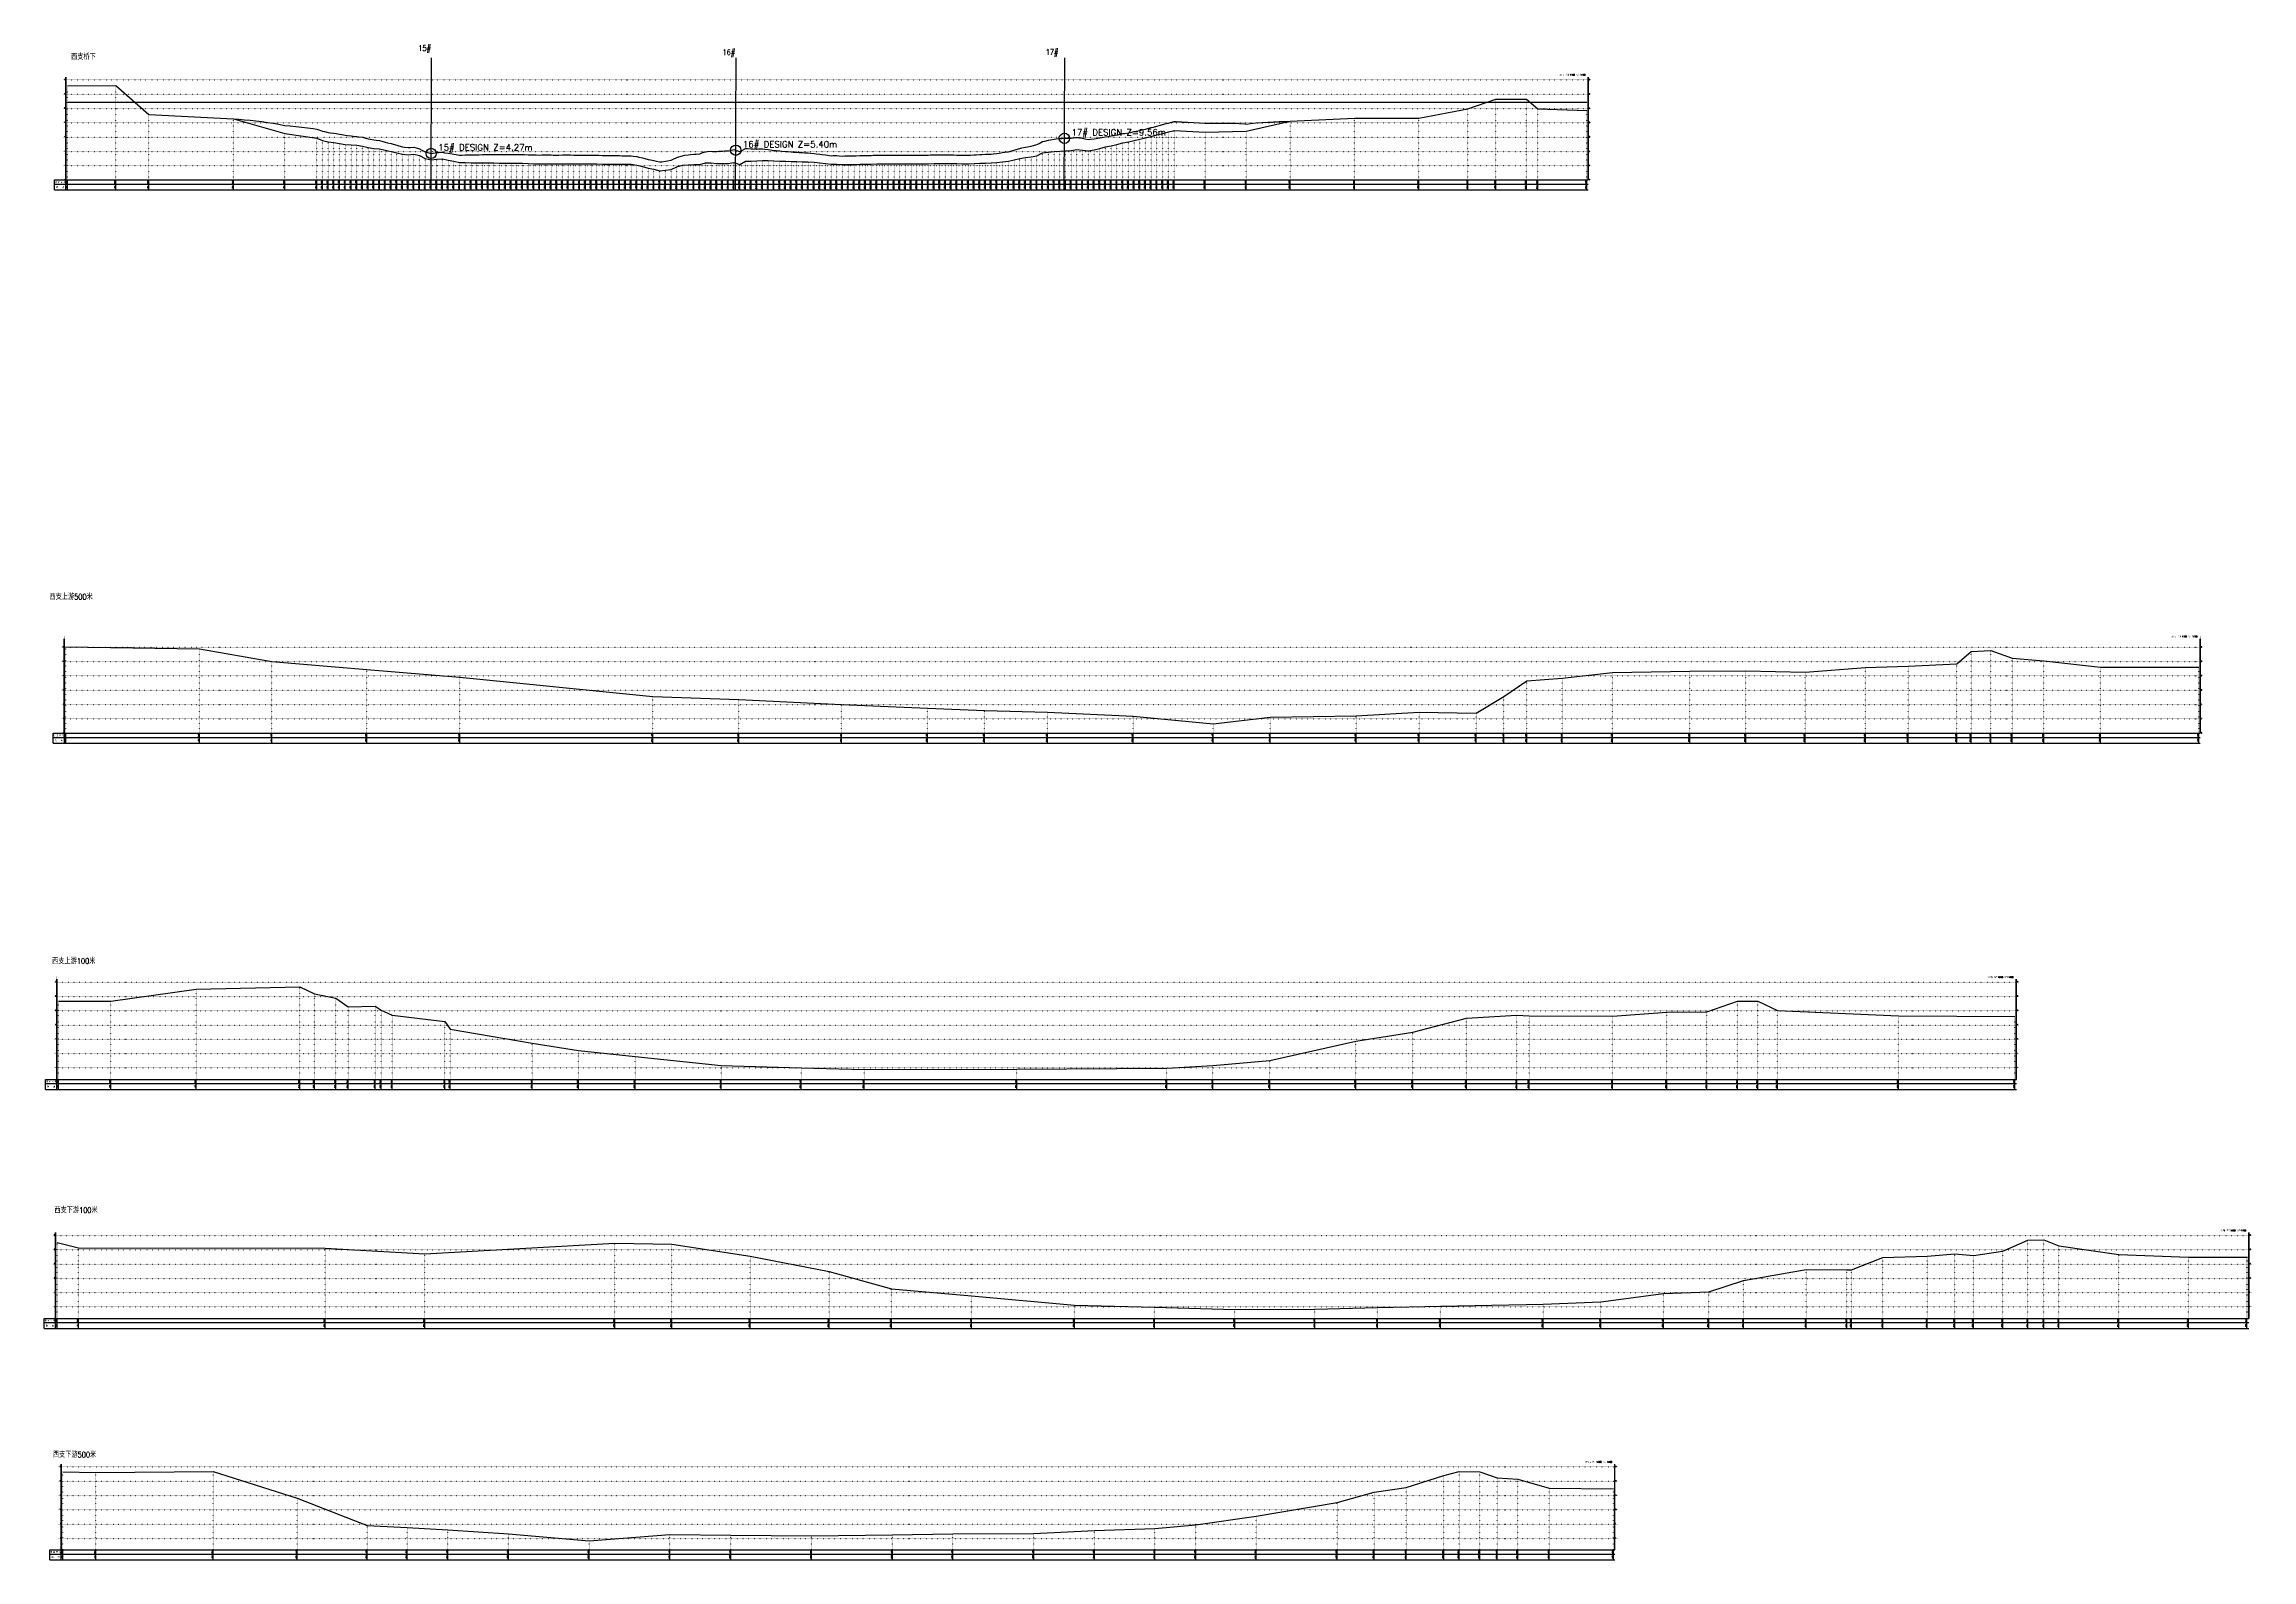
# Model space of a CAD drawing. Extents: x 391415 to 399140, y 3188456 to 3193760.
import ezdxf
from ezdxf.enums import TextEntityAlignment as Align

# ---------------------------------------------------------------- set-up
doc = ezdxf.new("R2010")
doc.units = 0
doc.linetypes.add('X4', pattern=[1.6, 0, -1.6])
doc.layers.get('0').update_dxf_attribs({"linetype": 'CONTINUOUS'})
for name, color, linetype in [('ANNOTATION', 7, 'CONTINUOUS'), ('DESIGN_DISTRIBUTED', 3, 'CONTINUOUS'), ('DLSS', 4, 'CONTINUOUS'), ('DMX', 1, 'CONTINUOUS'), ('PIER_CONTROL', 6, 'CONTINUOUS'), ('WSE_22_190', 4, 'CONTINUOUS'), ('ZDH', 1, 'CONTINUOUS'), ('zdm1', 2, 'CONTINUOUS'), ('ZDMT5', 3, 'CONTINUOUS')]:
    doc.layers.add(name, color=color, linetype=linetype)
doc.styles.add('HZ', font='rs.shx', dxfattribs={"width": 0.8, "bigfont": 'hztxt.shx'})
doc.styles.get("Standard").update_dxf_attribs({"font": 'rs.shx', "bigfont": 'hztxt.shx'})

msp = doc.modelspace()

# ---------------------------------------------------------------- linework, layer by layer
at = {"linetype": 'Continuous', "flags": 128}
for points in [[(392768.7, 3193250.3), (392770.7, 3193712.5)], [(393834.4, 3193250.3), (393836.3, 3193712.5)], [(394984.2, 3193250.3), (394986.2, 3193712.5)]]:
    msp.add_lwpolyline(points, dxfattribs=at)
at = {"layer": 'DESIGN_DISTRIBUTED', "color": 3}
msp.add_lwpolyline([(391496.2, 3193615.1), (391665.4, 3193615.5), (391780.9, 3193514.3), (392077.4, 3193499.3), (392096.2, 3193497.5), (392116.2, 3193495.8), (392136.2, 3193494), (392156.2, 3193491.9), (392176.2, 3193489.5), (392196.2, 3193486.8), (392216.2, 3193483.5), (392236.2, 3193479.9), (392256.2, 3193475.8), (392256.8, 3193475.7), (392276.2, 3193474.2), (392296.2, 3193472.3), (392316.2, 3193470.1), (392336.2, 3193467.7), (392356.2, 3193465.1), (392368.7, 3193463.4), (392376.2, 3193460.7), (392388.7, 3193456.3), (392396.2, 3193454.5), (392408.7, 3193451.5), (392416.2, 3193450.5), (392428.7, 3193448.9), (392436.2, 3193447.5), (392448.7, 3193445.3), (392456.2, 3193443.9), (392468.7, 3193441.5), (392476.2, 3193440.8), (392488.7, 3193439.5), (392496.2, 3193438.9), (392508.7, 3193437.8), (392516.2, 3193436.6), (392528.7, 3193434.5), (392536.2, 3193432.3), (392548.7, 3193428.7), (392556.2, 3193427.4), (392568.7, 3193425.2), (392576.2, 3193424.4), (392588.7, 3193423.2), (392596.2, 3193421.1), (392608.7, 3193417.6), (392616.2, 3193415.7), (392628.7, 3193412.4), (392636.2, 3193410.4), (392648.7, 3193407), (392656.2, 3193405), (392668.7, 3193401.7), (392676.2, 3193400.4), (392688.7, 3193398.4), (392696.2, 3193399), (392708.7, 3193400.1), (392716.2, 3193397.7), (392728.7, 3193393.8), (392736.2, 3193389.9), (392748.7, 3193383.5), (392756.2, 3193381.3), (392768.7, 3193378), (392769.1, 3193378), (392776.2, 3193379), (392788.7, 3193380.9), (392796.2, 3193381.3), (392808.7, 3193382), (392816.2, 3193380.7), (392828.7, 3193378.7), (392836.2, 3193377.5), (392848.7, 3193375.5), (392856.2, 3193374), (392868.7, 3193371.6), (392876.2, 3193372.3), (392888.7, 3193373.4), (392896.2, 3193373.2), (392908.7, 3193372.9), (392916.2, 3193373.1), (392928.7, 3193373.4), (392936.2, 3193373.6), (392948.7, 3193373.8), (392956.2, 3193374), (392968.7, 3193374.1), (392976.2, 3193374.2), (392988.7, 3193374.4), (392996.2, 3193374.5), (393008.7, 3193374.5), (393016.2, 3193374.6), (393028.7, 3193374.6), (393036.2, 3193374.6), (393048.7, 3193374.6), (393056.2, 3193374.6), (393068.7, 3193374.6), (393076.2, 3193374.5), (393088.7, 3193374.4), (393096.2, 3193374), (393108.7, 3193373.2), (393116.2, 3193373.1), (393128.7, 3193372.8), (393136.2, 3193372.6), (393148.7, 3193372.4), (393156.2, 3193372.6), (393168.7, 3193372.9), (393176.2, 3193372.8), (393188.7, 3193372.6), (393196.2, 3193372.5), (393208.7, 3193372.3), (393216.2, 3193372.5), (393228.7, 3193372.7), (393236.2, 3193372.6), (393248.7, 3193372.6), (393256.2, 3193372.6), (393268.7, 3193372.5), (393276.2, 3193372.5), (393288.7, 3193372.5), (393296.2, 3193372.4), (393308.7, 3193372.4), (393316.2, 3193372.2), (393328.7, 3193372), (393336.2, 3193371.8), (393348.7, 3193371.6), (393356.2, 3193371.5), (393368.7, 3193371.2), (393376.2, 3193371.1), (393388.7, 3193370.9), (393396.2, 3193370.8), (393408.7, 3193370.6), (393416.2, 3193370.5), (393428.7, 3193370.3), (393436.2, 3193370.2), (393448.7, 3193370), (393456.2, 3193370), (393468.7, 3193369.9), (393476.2, 3193368.7), (393488.7, 3193366.8), (393496.2, 3193365.3), (393508.7, 3193362.8), (393516.2, 3193360.6), (393528.7, 3193357.1), (393536.2, 3193355.8), (393548.7, 3193353.6), (393556.2, 3193351.5), (393568.7, 3193348.1), (393576.2, 3193349), (393588.7, 3193350.6), (393596.2, 3193351.9), (393608.7, 3193354.1), (393616.2, 3193357.6), (393628.7, 3193363.6), (393636.2, 3193366), (393648.7, 3193370.2), (393656.2, 3193371.4), (393668.7, 3193373.5), (393676.2, 3193374.2), (393688.7, 3193375.3), (393696.2, 3193375.9), (393708.7, 3193376.9), (393716.2, 3193379.6), (393728.7, 3193384), (393736.2, 3193384.5), (393748.7, 3193385.4), (393756.2, 3193385.2), (393768.7, 3193384.8), (393776.2, 3193385.5), (393788.7, 3193386.5), (393796.2, 3193386.8), (393808.7, 3193387.2), (393816.2, 3193388.8), (393828.7, 3193391.3), (393834.8, 3193389.3), (393836.2, 3193388.8), (393848.7, 3193384.5), (393856.2, 3193388.5), (393868.7, 3193394.8), (393876.2, 3193394.8), (393888.7, 3193394.5), (393896.2, 3193394.1), (393908.7, 3193393.5), (393916.2, 3193393.6), (393928.7, 3193393.8), (393936.2, 3193393), (393948.7, 3193391.5), (393956.2, 3193390.4), (393968.7, 3193388.6), (393976.2, 3193387.9), (393988.7, 3193386.8), (393996.2, 3193386.1), (394008.7, 3193385), (394016.2, 3193384.4), (394028.7, 3193383.4), (394036.2, 3193382.9), (394048.7, 3193382.1), (394056.2, 3193381.6), (394068.7, 3193380.8), (394076.2, 3193380.5), (394088.7, 3193380), (394096.2, 3193379.2), (394108.7, 3193378.1), (394116.2, 3193377), (394128.7, 3193375.3), (394136.2, 3193374.2), (394148.7, 3193372.6), (394156.2, 3193371.7), (394168.7, 3193370.2), (394176.2, 3193370.3), (394188.7, 3193370.6), (394196.2, 3193370), (394208.7, 3193368.9), (394216.2, 3193369.1), (394228.7, 3193369.3), (394236.2, 3193369.5), (394248.7, 3193369.8), (394256.2, 3193370), (394268.7, 3193370.3), (394276.2, 3193370.5), (394288.7, 3193370.8), (394296.2, 3193370.9), (394308.7, 3193371.2), (394316.2, 3193371.5), (394328.7, 3193371.8), (394336.2, 3193371.9), (394348.7, 3193372.1), (394356.2, 3193372.1), (394368.7, 3193372.1), (394376.2, 3193372.1), (394388.7, 3193372.1), (394396.2, 3193372.1), (394408.7, 3193372), (394416.2, 3193372), (394428.7, 3193372), (394436.2, 3193371.9), (394448.7, 3193371.9), (394456.2, 3193371.9), (394468.7, 3193371.8), (394476.2, 3193371.9), (394488.7, 3193372.1), (394496.2, 3193372.3), (394508.7, 3193372.4), (394516.2, 3193372.6), (394528.7, 3193373), (394536.2, 3193373.1), (394548.7, 3193373.3), (394556.2, 3193373.1), (394568.7, 3193372.8), (394576.2, 3193372.8), (394588.7, 3193372.8), (394596.2, 3193372.7), (394608.7, 3193372.5), (394616.2, 3193372.4), (394628.7, 3193372.3), (394636.2, 3193372.3), (394648.7, 3193372.2), (394656.2, 3193372.4), (394668.7, 3193372.8), (394676.2, 3193373.3), (394688.7, 3193374.2), (394696.2, 3193374.5), (394708.7, 3193375.2), (394716.2, 3193375.3), (394728.7, 3193375.7), (394736.2, 3193376.6), (394748.7, 3193378.1), (394756.2, 3193379.2), (394768.7, 3193381.1), (394776.2, 3193382), (394788.7, 3193383.6), (394796.2, 3193385.8), (394808.7, 3193389.4), (394816.2, 3193391.6), (394828.7, 3193395.3), (394836.2, 3193397.1), (394848.7, 3193400.1), (394856.2, 3193401.4), (394868.7, 3193403.5), (394876.2, 3193405.6), (394888.7, 3193409.1), (394896.2, 3193413.1), (394908.7, 3193419.8), (394916.2, 3193421.4), (394928.7, 3193424), (394936.2, 3193425.5), (394948.7, 3193427.8), (394956.2, 3193428.6), (394968.7, 3193429.8), (394976.2, 3193430.4), (394984.8, 3193430.9), (394988.7, 3193431.1), (394996.2, 3193431.4), (395008.7, 3193431.7), (395016.2, 3193432.6), (395028.7, 3193433.9), (395036.2, 3193432.8), (395048.7, 3193430.9), (395056.2, 3193429.3), (395068.7, 3193426.7), (395076.2, 3193427.4), (395088.7, 3193428.6), (395096.2, 3193430.1), (395108.7, 3193432.5), (395116.2, 3193433.9), (395128.7, 3193436.4), (395136.2, 3193437.5), (395148.7, 3193439.5), (395156.2, 3193440.9), (395168.7, 3193443.1), (395176.2, 3193444.7), (395188.7, 3193447.3), (395196.2, 3193448.3), (395208.7, 3193450.1), (395216.2, 3193451.6), (395228.7, 3193454.3), (395236.2, 3193455.9), (395248.7, 3193458.7), (395256.2, 3193460.5), (395268.7, 3193463.4), (395276.2, 3193465.2), (395288.7, 3193468.3), (395296.2, 3193470.2), (395308.7, 3193473.5), (395316.2, 3193475.6), (395328.7, 3193479.1), (395336.2, 3193481.1), (395348.7, 3193484.5), (395356.2, 3193486.5), (395368.7, 3193489.8), (395376.2, 3193489.4), (395396.2, 3193488.4), (395416.2, 3193487.4), (395436.2, 3193486.3), (395456.2, 3193485.2), (395476.2, 3193484.1), (395476.9, 3193484), (395496.2, 3193484.3), (395516.2, 3193484.5), (395536.2, 3193484.5), (395556.2, 3193484.2), (395576.2, 3193483.6), (395596.2, 3193482.7), (395616.2, 3193481.4), (395621.3, 3193481), (395636.2, 3193482.8), (395656.2, 3193484.9), (395676.2, 3193486.5), (395696.2, 3193487.8), (395716.2, 3193488.8), (395736.2, 3193489.6), (395756.2, 3193490.3), (395774.7, 3193491.3), (396000.3, 3193501.2), (396224.7, 3193501.7), (396396.8, 3193534.5), (396494.1, 3193568.3), (396601.6, 3193568.3), (396641.2, 3193533.7), (396812.7, 3193528.2)], dxfattribs=at)
at = {"layer": 'DMX', "linetype": 'Continuous', "flags": 128}
for points in [[(391496.2, 3193615.1), (391665.4, 3193615.5), (391780.9, 3193514.3), (392077.4, 3193499.3), (392256.8, 3193447.3), (392368.7, 3193430.9), (392388.7, 3193423.8), (392408.7, 3193419), (392428.7, 3193416.5), (392448.7, 3193413.1), (392468.7, 3193409.6), (392488.7, 3193407.9), (392508.7, 3193406.6), (392528.7, 3193403.7), (392548.7, 3193398.4), (392568.7, 3193395.4), (392588.7, 3193394.1), (392608.7, 3193389.3), (392628.7, 3193384.8), (392648.7, 3193380.3), (392668.7, 3193375.8), (392688.7, 3193373.4), (392708.7, 3193375.9), (392728.7, 3193370.3), (392748.7, 3193360.5), (392768.7, 3193355.2), (392788.7, 3193357.9), (392808.7, 3193358.6), (392828.7, 3193354.5), (392848.7, 3193350.5), (392868.7, 3193345.8), (392888.7, 3193346.8), (392908.7, 3193345.5), (392928.7, 3193345.3), (392948.7, 3193345), (392968.7, 3193344.8), (392988.7, 3193344.6), (393008.7, 3193344.4), (393028.7, 3193344.2), (393048.7, 3193344), (393068.7, 3193343.8), (393088.7, 3193343.6), (393108.7, 3193342.3), (393128.7, 3193341.8), (393148.7, 3193341.4), (393168.7, 3193342), (393188.7, 3193341.7), (393208.7, 3193341.5), (393228.7, 3193341.9), (393248.7, 3193341.9), (393268.7, 3193341.9), (393288.7, 3193341.9), (393308.7, 3193341.9), (393328.7, 3193341.6), (393348.7, 3193341.3), (393368.7, 3193341), (393388.7, 3193340.8), (393408.7, 3193340.5), (393428.7, 3193340.3), (393448.7, 3193340.1), (393468.7, 3193339.9), (393488.7, 3193336.8), (393508.7, 3193332.7), (393528.7, 3193326.8), (393548.7, 3193323.1), (393568.7, 3193317.2), (393588.7, 3193319.3), (393608.7, 3193322.1), (393628.7, 3193330.8), (393648.7, 3193336.5), (393668.7, 3193338.7), (393688.7, 3193339.2), (393708.7, 3193339.4), (393728.7, 3193344.9), (393748.7, 3193344.8), (393768.7, 3193342.6), (393788.7, 3193342.9), (393808.7, 3193342.5), (393828.7, 3193346), (393848.7, 3193339.4), (393868.7, 3193350.5), (393888.7, 3193351.4), (393908.7, 3193351.8), (393928.7, 3193353.8), (393948.7, 3193353.1), (393968.7, 3193351.7), (393988.7, 3193351.2), (394008.7, 3193350.7), (394028.7, 3193350.1), (394048.7, 3193349.6), (394068.7, 3193349.1), (394088.7, 3193348.8), (394108.7, 3193347.3), (394128.7, 3193344.8), (394148.7, 3193342.4), (394168.7, 3193340.1), (394188.7, 3193340.6), (394208.7, 3193339), (394228.7, 3193339.3), (394248.7, 3193339.8), (394268.7, 3193340.2), (394288.7, 3193340.6), (394308.7, 3193341), (394328.7, 3193341.5), (394348.7, 3193341.8), (394368.7, 3193341.7), (394388.7, 3193341.7), (394408.7, 3193341.6), (394428.7, 3193341.6), (394448.7, 3193341.5), (394468.7, 3193341.4), (394488.7, 3193341.8), (394508.7, 3193342.2), (394528.7, 3193342.7), (394548.7, 3193343.1), (394568.7, 3193342.7), (394588.7, 3193342.7), (394608.7, 3193342.4), (394628.7, 3193342.2), (394648.7, 3193342.1), (394668.7, 3193342.6), (394688.7, 3193343.7), (394708.7, 3193344.5), (394728.7, 3193344.6), (394748.7, 3193346.5), (394768.7, 3193349), (394788.7, 3193350.7), (394808.7, 3193355.5), (394828.7, 3193360.4), (394848.7, 3193364), (394868.7, 3193366.1), (394888.7, 3193370.2), (394908.7, 3193379.6), (394928.7, 3193382.5), (394948.7, 3193385.1), (394968.7, 3193386.4), (394988.7, 3193387.5), (395008.7, 3193388.5), (395028.7, 3193391.7), (395048.7, 3193389.9), (395068.7, 3193387), (395088.7, 3193390.4), (395108.7, 3193395.6), (395128.7, 3193400.8), (395148.7, 3193405.1), (395168.7, 3193409.7), (395188.7, 3193414.7), (395208.7, 3193418.1), (395228.7, 3193422.8), (395248.7, 3193427.6), (395268.7, 3193432.5), (395288.7, 3193437.5), (395308.7, 3193442.8), (395328.7, 3193448.3), (395348.7, 3193453.6), (395368.7, 3193458.7), (395476.9, 3193452.2), (395621.3, 3193455.5), (395774.7, 3193491.3), (396000.3, 3193501.2), (396224.7, 3193501.7), (396396.8, 3193534.5), (396494.1, 3193568.3), (396601.6, 3193568.3), (396641.2, 3193533.7), (396812.7, 3193528.2)], [(391491, 3191651.7), (391958.1, 3191644.7), (392212, 3191599.7), (392544.2, 3191571.7), (392869.7, 3191545.7), (393545, 3191477.6), (393845.2, 3191467.1), (394205.3, 3191449.8), (394505.5, 3191436.6), (394705.3, 3191428.2), (394925.4, 3191422.6), (395225.6, 3191409.2), (395505.5, 3191382.4), (395705.3, 3191405.1), (396005.5, 3191409.7), (396225.6, 3191422.2), (396425.4, 3191419.8), (396522.8, 3191478), (396602.3, 3191532.7), (396726.9, 3191542.2), (396902.1, 3191561.7), (397173.4, 3191565.7), (397369.1, 3191567.7), (397576.8, 3191562.2), (397787.9, 3191578.7), (397936.8, 3191583.2), (398107.4, 3191591.9), (398157.4, 3191634.7), (398226.9, 3191638.7), (398300.5, 3191612), (398412, 3191602.2), (398610, 3191580.8), (398954.1, 3191580.6)], [(391464.7, 3190410.9), (391647.8, 3190410.9), (391947, 3190453.9), (392309.6, 3190461.1), (392360.9, 3190436.9), (392435.2, 3190421.8), (392478.9, 3190391.9), (392573.7, 3190394.4), (392594.2, 3190380.3), (392633.1, 3190361.9), (392817.5, 3190340), (392835.6, 3190312.9), (393123, 3190264.1), (393284.3, 3190239), (393483.2, 3190217.3), (393784.3, 3190186), (394063.8, 3190177.9), (394284.2, 3190172.1), (394817.9, 3190173), (395343.3, 3190177.4), (395504.6, 3190185.9), (395703.5, 3190204.1), (396004.6, 3190271.7), (396203.5, 3190303.1), (396391.6, 3190351.9), (396568.3, 3190362.9), (396610.7, 3190360.2), (396903, 3190358.9), (397092.2, 3190372.9), (397233.1, 3190374.1), (397340.4, 3190411.9), (397410.5, 3190411.9), (397479.4, 3190378.2), (397902.8, 3190360.1), (398310.6, 3190358.3)], [(391460, 3189566.5), (391534.8, 3189548.5), (392397.7, 3189547.5), (392746.6, 3189527), (393412, 3189564.9), (393611.3, 3189561.5), (393885.2, 3189518.5), (394161.4, 3189465.5), (394379.6, 3189405.2), (394660.2, 3189380.3), (395019.9, 3189348), (395300.4, 3189341.1), (395580.9, 3189332.7), (395861.4, 3189333.3), (396080.9, 3189339), (396300.3, 3189344.5), (396660, 3189351.4), (396861.3, 3189358.8), (397080.8, 3189389), (397239.1, 3189394.4), (397361.3, 3189433.9), (397580.7, 3189473), (397722.9, 3189471.7), (397739, 3189471.1), (397848.8, 3189514.5), (398003.9, 3189519.3), (398100.4, 3189527), (398165.8, 3189521.7), (398268.4, 3189536.4), (398356.2, 3189575.5), (398412.3, 3189576.5), (398464.8, 3189555), (398674, 3189524.8), (398917.9, 3189516), (399122, 3189515.6), (399124.6, 3189515.7)], [(391479.9, 3188764.6), (391595.6, 3188762.4), (392006.4, 3188765.4), (392299.8, 3188672.4), (392544.9, 3188577.1), (392685, 3188569.6), (392827.7, 3188561.1), (393039.2, 3188547.7), (393322, 3188523.3), (393604.8, 3188544.8), (393817.6, 3188542.6), (394100.4, 3188540.3), (394383.3, 3188543.9), (394594.7, 3188547), (394877.6, 3188549), (395090.3, 3188558.7), (395301.8, 3188565.6), (395444.5, 3188579.1), (395656, 3188609.4), (395938.8, 3188657.2), (396068.7, 3188693.4), (396181.1, 3188710), (396312.2, 3188751.8), (396365.8, 3188765.4), (396438.1, 3188764.4), (396499.6, 3188743.9), (396570.8, 3188738.3), (396681.5, 3188707), (396905.8, 3188704.7)]]:
    msp.add_lwpolyline(points, dxfattribs=at)
at = {"layer": 'PIER_CONTROL', "color": 6}
for centre in [(394984.8, 3193430.9), (392769.1, 3193378), (393834.8, 3193389.3)]:
    msp.add_circle(centre, 18, dxfattribs=at)
at = {"layer": 'WSE_22_190', "color": 4}
msp.add_line((391496.2, 3193557.2), (396812.7, 3193557.2), dxfattribs=at)
at = {"layer": 'zdm1', "linetype": 'X4'}
for p, q in [((391481.2, 3193635.3), (396827.7, 3193635.3)), ((391481.2, 3193585.3), (396827.7, 3193585.3)), ((391481.2, 3193535.3), (396827.7, 3193535.3)), ((391481.2, 3193485.3), (396827.7, 3193485.3)), ((391481.2, 3193435.3), (396827.7, 3193435.3)), ((391481.2, 3193385.3), (396827.7, 3193385.3)), ((391481.2, 3193335.3), (396827.7, 3193335.3)), ((391481.2, 3193285.3), (396827.7, 3193285.3)), ((391476, 3191649.7), (398969.1, 3191649.7)), ((391476, 3191599.7), (398969.1, 3191599.7)), ((391476, 3191549.7), (398969.1, 3191549.7)), ((391476, 3191499.7), (398969.1, 3191499.7)), ((391476, 3191449.7), (398969.1, 3191449.7)), ((391476, 3191399.7), (398969.1, 3191399.7)), ((391476, 3191349.7), (398969.1, 3191349.7)), ((391449.7, 3190477.9), (398325.6, 3190477.9)), ((391449.7, 3190427.9), (398325.6, 3190427.9)), ((391449.7, 3190377.9), (398325.6, 3190377.9)), ((391449.7, 3190327.9), (398325.6, 3190327.9)), ((391449.7, 3190277.9), (398325.6, 3190277.9)), ((391449.7, 3190227.9), (398325.6, 3190227.9)), ((391449.7, 3190177.9), (398325.6, 3190177.9)), ((391445, 3189591.5), (399139.6, 3189591.5)), ((391445, 3189541.5), (399139.6, 3189541.5)), ((391445, 3189491.5), (399139.6, 3189491.5)), ((391445, 3189441.5), (399139.6, 3189441.5)), ((391445, 3189391.5), (399139.6, 3189391.5)), ((391445, 3189341.5), (399139.6, 3189341.5)), ((391464.9, 3188781.4), (396920.8, 3188781.4)), ((391464.9, 3188731.4), (396920.8, 3188731.4)), ((391464.9, 3188681.4), (396920.8, 3188681.4)), ((391464.9, 3188631.4), (396920.8, 3188631.4)), ((391464.9, 3188581.4), (396920.8, 3188581.4)), ((391464.9, 3188531.4), (396920.8, 3188531.4))]:
    msp.add_line(p, q, dxfattribs=at)
at = {"layer": 'zdm1', "linetype": 'Continuous'}
for p, q in [((391490.7, 3193285.3), (391490.7, 3193645.3)), ((391491.7, 3193285.3), (391491.7, 3193645.3)), ((396817.2, 3193285.3), (396817.2, 3193645.3)), ((396818.2, 3193285.3), (396818.2, 3193645.3)), ((391451.2, 3193285.3), (391496.2, 3193285.3)), ((391451.2, 3193250.3), (391451.2, 3193285.3)), ((391451.2, 3193270.3), (396817.7, 3193270.3)), ((391491.2, 3193250.3), (391491.2, 3193285.3)), ((391496.2, 3193285.3), (396817.7, 3193285.3)), ((391451.2, 3193250.3), (396817.7, 3193250.3)), ((391485.5, 3191349.7), (391485.5, 3191679.7)), ((391486.5, 3191349.7), (391486.5, 3191679.7)), ((398958.6, 3191349.7), (398958.6, 3191679.7)), ((398959.6, 3191349.7), (398959.6, 3191679.7)), ((391446, 3191349.7), (391491, 3191349.7)), ((391446, 3191314.7), (391446, 3191349.7)), ((391446, 3191334.7), (398959.1, 3191334.7)), ((391486, 3191314.7), (391486, 3191349.7)), ((391491, 3191349.7), (398959.1, 3191349.7)), ((391446, 3191314.7), (398959.1, 3191314.7)), ((391459.2, 3190137.9), (391459.2, 3190487.9)), ((391460.2, 3190137.9), (391460.2, 3190487.9)), ((398315.1, 3190137.9), (398315.1, 3190487.9)), ((398316.1, 3190137.9), (398316.1, 3190487.9)), ((391419.7, 3190137.9), (391464.7, 3190137.9)), ((391419.7, 3190102.9), (391419.7, 3190137.9)), ((391419.7, 3190122.9), (398315.6, 3190122.9)), ((391419.7, 3190102.9), (398315.6, 3190102.9)), ((391459.7, 3190102.9), (391459.7, 3190137.9)), ((391464.7, 3190137.9), (398315.6, 3190137.9)), ((391454.5, 3189301.5), (391454.5, 3189601.5)), ((391455.5, 3189301.5), (391455.5, 3189601.5)), ((399129.1, 3189301.5), (399129.1, 3189601.5)), ((399130.1, 3189301.5), (399130.1, 3189601.5)), ((391415, 3189301.5), (391460, 3189301.5)), ((391415, 3189266.5), (391415, 3189301.5)), ((391415, 3189286.5), (399129.6, 3189286.5)), ((391415, 3189266.5), (399129.6, 3189266.5)), ((391455, 3189266.5), (391455, 3189301.5)), ((391460, 3189301.5), (399129.6, 3189301.5)), ((391474.4, 3188491.4), (391474.4, 3188791.4)), ((391475.4, 3188491.4), (391475.4, 3188791.4)), ((396910.3, 3188491.4), (396910.3, 3188791.4)), ((396911.3, 3188491.4), (396911.3, 3188791.4)), ((391434.9, 3188491.4), (391479.9, 3188491.4)), ((391434.9, 3188456.4), (391434.9, 3188491.4)), ((391434.9, 3188476.4), (396910.8, 3188476.4)), ((391474.9, 3188456.4), (391474.9, 3188491.4)), ((391479.9, 3188491.4), (396910.8, 3188491.4)), ((391434.9, 3188456.4), (396910.8, 3188456.4))]:
    msp.add_line(p, q, dxfattribs=at)
at = {"layer": 'zdm1', "linetype": 'Continuous', "const_width": 1, "flags": 128}
for points in [[(391491.2, 3193635.3), (391491.2, 3193645.3)], [(391491.2, 3193615.3), (391491.2, 3193625.3)], [(391491.2, 3193595.3), (391491.2, 3193605.3)], [(391491.2, 3193575.3), (391491.2, 3193585.3)], [(396817.7, 3193635.3), (396817.7, 3193645.3)], [(396817.7, 3193615.3), (396817.7, 3193625.3)], [(396817.7, 3193595.3), (396817.7, 3193605.3)], [(396817.7, 3193575.3), (396817.7, 3193585.3)], [(391491.2, 3193555.3), (391491.2, 3193565.3)], [(391491.2, 3193535.3), (391491.2, 3193545.3)], [(391491.2, 3193515.3), (391491.2, 3193525.3)], [(391491.2, 3193495.3), (391491.2, 3193505.3)], [(396817.7, 3193555.3), (396817.7, 3193565.3)], [(396817.7, 3193535.3), (396817.7, 3193545.3)], [(396817.7, 3193515.3), (396817.7, 3193525.3)], [(396817.7, 3193495.3), (396817.7, 3193505.3)], [(391491.2, 3193475.3), (391491.2, 3193485.3)], [(391491.2, 3193455.3), (391491.2, 3193465.3)], [(391491.2, 3193435.3), (391491.2, 3193445.3)], [(391491.2, 3193415.3), (391491.2, 3193425.3)], [(396817.7, 3193475.3), (396817.7, 3193485.3)], [(396817.7, 3193455.3), (396817.7, 3193465.3)], [(396817.7, 3193435.3), (396817.7, 3193445.3)], [(396817.7, 3193415.3), (396817.7, 3193425.3)], [(391491.2, 3193395.3), (391491.2, 3193405.3)], [(391491.2, 3193375.3), (391491.2, 3193385.3)], [(391491.2, 3193355.3), (391491.2, 3193365.3)], [(391491.2, 3193335.3), (391491.2, 3193345.3)], [(396817.7, 3193395.3), (396817.7, 3193405.3)], [(396817.7, 3193375.3), (396817.7, 3193385.3)], [(396817.7, 3193355.3), (396817.7, 3193365.3)], [(396817.7, 3193335.3), (396817.7, 3193345.3)], [(391491.2, 3193315.3), (391491.2, 3193325.3)], [(391491.2, 3193295.3), (391491.2, 3193305.3)], [(396817.7, 3193315.3), (396817.7, 3193325.3)], [(396817.7, 3193295.3), (396817.7, 3193305.3)], [(391486, 3191679.7), (391486, 3191689.7)], [(391486, 3191659.7), (391486, 3191669.7)], [(391486, 3191639.7), (391486, 3191649.7)], [(398959.1, 3191679.7), (398959.1, 3191689.7)], [(398959.1, 3191659.7), (398959.1, 3191669.7)], [(398959.1, 3191639.7), (398959.1, 3191649.7)], [(391486, 3191619.7), (391486, 3191629.7)], [(391486, 3191599.7), (391486, 3191609.7)], [(391486, 3191579.7), (391486, 3191589.7)], [(391486, 3191559.7), (391486, 3191569.7)], [(398959.1, 3191619.7), (398959.1, 3191629.7)], [(398959.1, 3191599.7), (398959.1, 3191609.7)], [(398959.1, 3191579.7), (398959.1, 3191589.7)], [(398959.1, 3191559.7), (398959.1, 3191569.7)], [(391486, 3191539.7), (391486, 3191549.7)], [(391486, 3191519.7), (391486, 3191529.7)], [(391486, 3191499.7), (391486, 3191509.7)], [(391486, 3191479.7), (391486, 3191489.7)], [(398959.1, 3191539.7), (398959.1, 3191549.7)], [(398959.1, 3191519.7), (398959.1, 3191529.7)], [(398959.1, 3191499.7), (398959.1, 3191509.7)], [(398959.1, 3191479.7), (398959.1, 3191489.7)], [(391486, 3191459.7), (391486, 3191469.7)], [(391486, 3191439.7), (391486, 3191449.7)], [(391486, 3191419.7), (391486, 3191429.7)], [(391486, 3191399.7), (391486, 3191409.7)], [(398959.1, 3191459.7), (398959.1, 3191469.7)], [(398959.1, 3191439.7), (398959.1, 3191449.7)], [(398959.1, 3191419.7), (398959.1, 3191429.7)], [(398959.1, 3191399.7), (398959.1, 3191409.7)], [(391486, 3191379.7), (391486, 3191389.7)], [(391486, 3191359.7), (391486, 3191369.7)], [(398959.1, 3191379.7), (398959.1, 3191389.7)], [(398959.1, 3191359.7), (398959.1, 3191369.7)], [(391459.7, 3190487.9), (391459.7, 3190497.9)], [(398315.6, 3190487.9), (398315.6, 3190497.9)], [(391459.7, 3190467.9), (391459.7, 3190477.9)], [(391459.7, 3190447.9), (391459.7, 3190457.9)], [(391459.7, 3190427.9), (391459.7, 3190437.9)], [(391459.7, 3190407.9), (391459.7, 3190417.9)], [(398315.6, 3190467.9), (398315.6, 3190477.9)], [(398315.6, 3190447.9), (398315.6, 3190457.9)], [(398315.6, 3190427.9), (398315.6, 3190437.9)], [(398315.6, 3190407.9), (398315.6, 3190417.9)], [(391459.7, 3190387.9), (391459.7, 3190397.9)], [(391459.7, 3190367.9), (391459.7, 3190377.9)], [(391459.7, 3190347.9), (391459.7, 3190357.9)], [(391459.7, 3190327.9), (391459.7, 3190337.9)], [(398315.6, 3190387.9), (398315.6, 3190397.9)], [(398315.6, 3190367.9), (398315.6, 3190377.9)], [(398315.6, 3190347.9), (398315.6, 3190357.9)], [(398315.6, 3190327.9), (398315.6, 3190337.9)], [(391459.7, 3190307.9), (391459.7, 3190317.9)], [(391459.7, 3190287.9), (391459.7, 3190297.9)], [(391459.7, 3190267.9), (391459.7, 3190277.9)], [(391459.7, 3190247.9), (391459.7, 3190257.9)], [(398315.6, 3190307.9), (398315.6, 3190317.9)], [(398315.6, 3190287.9), (398315.6, 3190297.9)], [(398315.6, 3190267.9), (398315.6, 3190277.9)], [(398315.6, 3190247.9), (398315.6, 3190257.9)], [(391459.7, 3190227.9), (391459.7, 3190237.9)], [(391459.7, 3190207.9), (391459.7, 3190217.9)], [(391459.7, 3190187.9), (391459.7, 3190197.9)], [(391459.7, 3190167.9), (391459.7, 3190177.9)], [(398315.6, 3190227.9), (398315.6, 3190237.9)], [(398315.6, 3190207.9), (398315.6, 3190217.9)], [(398315.6, 3190187.9), (398315.6, 3190197.9)], [(398315.6, 3190167.9), (398315.6, 3190177.9)], [(391459.7, 3190147.9), (391459.7, 3190157.9)], [(398315.6, 3190147.9), (398315.6, 3190157.9)], [(391455, 3189591.5), (391455, 3189601.5)], [(391455, 3189571.5), (391455, 3189581.5)], [(391455, 3189551.5), (391455, 3189561.5)], [(399129.6, 3189591.5), (399129.6, 3189601.5)], [(399129.6, 3189571.5), (399129.6, 3189581.5)], [(399129.6, 3189551.5), (399129.6, 3189561.5)], [(391455, 3189531.5), (391455, 3189541.5)], [(391455, 3189511.5), (391455, 3189521.5)], [(391455, 3189491.5), (391455, 3189501.5)], [(391455, 3189471.5), (391455, 3189481.5)], [(399129.6, 3189531.5), (399129.6, 3189541.5)], [(399129.6, 3189511.5), (399129.6, 3189521.5)], [(399129.6, 3189491.5), (399129.6, 3189501.5)], [(399129.6, 3189471.5), (399129.6, 3189481.5)], [(391455, 3189451.5), (391455, 3189461.5)], [(391455, 3189431.5), (391455, 3189441.5)], [(391455, 3189411.5), (391455, 3189421.5)], [(391455, 3189391.5), (391455, 3189401.5)], [(399129.6, 3189451.5), (399129.6, 3189461.5)], [(399129.6, 3189431.5), (399129.6, 3189441.5)], [(399129.6, 3189411.5), (399129.6, 3189421.5)], [(399129.6, 3189391.5), (399129.6, 3189401.5)], [(391455, 3189371.5), (391455, 3189381.5)], [(391455, 3189351.5), (391455, 3189361.5)], [(391455, 3189331.5), (391455, 3189341.5)], [(399129.6, 3189371.5), (399129.6, 3189381.5)], [(399129.6, 3189351.5), (399129.6, 3189361.5)], [(399129.6, 3189331.5), (399129.6, 3189341.5)], [(391455, 3189311.5), (391455, 3189321.5)], [(399129.6, 3189311.5), (399129.6, 3189321.5)], [(391474.9, 3188781.4), (391474.9, 3188791.4)], [(396910.8, 3188781.4), (396910.8, 3188791.4)], [(391474.9, 3188761.4), (391474.9, 3188771.4)], [(391474.9, 3188741.4), (391474.9, 3188751.4)], [(391474.9, 3188721.4), (391474.9, 3188731.4)], [(391474.9, 3188701.4), (391474.9, 3188711.4)], [(396910.8, 3188761.4), (396910.8, 3188771.4)], [(396910.8, 3188741.4), (396910.8, 3188751.4)], [(396910.8, 3188721.4), (396910.8, 3188731.4)], [(396910.8, 3188701.4), (396910.8, 3188711.4)], [(391474.9, 3188681.4), (391474.9, 3188691.4)], [(391474.9, 3188661.4), (391474.9, 3188671.4)], [(391474.9, 3188641.4), (391474.9, 3188651.4)], [(391474.9, 3188621.4), (391474.9, 3188631.4)], [(396910.8, 3188681.4), (396910.8, 3188691.4)], [(396910.8, 3188661.4), (396910.8, 3188671.4)], [(396910.8, 3188641.4), (396910.8, 3188651.4)], [(396910.8, 3188621.4), (396910.8, 3188631.4)], [(391474.9, 3188601.4), (391474.9, 3188611.4)], [(391474.9, 3188581.4), (391474.9, 3188591.4)], [(391474.9, 3188561.4), (391474.9, 3188571.4)], [(391474.9, 3188541.4), (391474.9, 3188551.4)], [(396910.8, 3188601.4), (396910.8, 3188611.4)], [(396910.8, 3188581.4), (396910.8, 3188591.4)], [(396910.8, 3188561.4), (396910.8, 3188571.4)], [(396910.8, 3188541.4), (396910.8, 3188551.4)], [(391474.9, 3188521.4), (391474.9, 3188531.4)], [(391474.9, 3188501.4), (391474.9, 3188511.4)], [(396910.8, 3188521.4), (396910.8, 3188531.4)], [(396910.8, 3188501.4), (396910.8, 3188511.4)]]:
    msp.add_lwpolyline(points, dxfattribs=at)
at = {"layer": 'ZDMT5', "linetype": 'X4'}
for p, q in [((391496.2, 3193285.3), (391496.2, 3193615.1)), ((391665.4, 3193285.3), (391665.4, 3193615.5)), ((391780.9, 3193285.3), (391780.9, 3193514.3)), ((392077.4, 3193285.3), (392077.4, 3193499.3)), ((396000.3, 3193285.3), (396000.3, 3193501.2)), ((396224.7, 3193285.3), (396224.7, 3193501.7)), ((396396.8, 3193285.3), (396396.8, 3193534.5)), ((396494.1, 3193285.3), (396494.1, 3193568.3)), ((396601.6, 3193285.3), (396601.6, 3193568.3)), ((396641.2, 3193285.3), (396641.2, 3193533.7)), ((396812.7, 3193285.3), (396812.7, 3193528.2)), ((392256.8, 3193285.3), (392256.8, 3193447.3)), ((392368.7, 3193285.3), (392368.7, 3193430.9)), ((392388.7, 3193285.3), (392388.7, 3193423.8)), ((392408.7, 3193285.3), (392408.7, 3193419)), ((395208.7, 3193285.3), (395208.7, 3193418.1)), ((395228.7, 3193285.3), (395228.7, 3193422.8)), ((395248.7, 3193285.3), (395248.7, 3193427.6)), ((395268.7, 3193285.3), (395268.7, 3193432.5)), ((395288.7, 3193285.3), (395288.7, 3193437.5)), ((395308.7, 3193285.3), (395308.7, 3193442.8)), ((395328.7, 3193285.3), (395328.7, 3193448.3)), ((395348.7, 3193285.3), (395348.7, 3193453.6)), ((395368.7, 3193285.3), (395368.7, 3193458.7)), ((395476.9, 3193285.3), (395476.9, 3193452.2)), ((395621.3, 3193285.3), (395621.3, 3193455.5)), ((395774.7, 3193285.3), (395774.7, 3193491.3)), ((392428.7, 3193285.3), (392428.7, 3193416.5)), ((392448.7, 3193285.3), (392448.7, 3193413.1)), ((392468.7, 3193285.3), (392468.7, 3193409.6)), ((392488.7, 3193285.3), (392488.7, 3193407.9)), ((392508.7, 3193285.3), (392508.7, 3193406.6)), ((392528.7, 3193285.3), (392528.7, 3193403.7)), ((392548.7, 3193285.3), (392548.7, 3193398.4)), ((392568.7, 3193285.3), (392568.7, 3193395.4)), ((392588.7, 3193285.3), (392588.7, 3193394.1)), ((392608.7, 3193285.3), (392608.7, 3193389.3)), ((392628.7, 3193285.3), (392628.7, 3193384.8)), ((392648.7, 3193285.3), (392648.7, 3193380.3)), ((392668.7, 3193285.3), (392668.7, 3193375.8)), ((392688.7, 3193285.3), (392688.7, 3193373.4)), ((392708.7, 3193285.3), (392708.7, 3193375.9)), ((392728.7, 3193285.3), (392728.7, 3193370.3)), ((392748.7, 3193285.3), (392748.7, 3193360.5)), ((392768.7, 3193285.3), (392768.7, 3193355.2)), ((392788.7, 3193285.3), (392788.7, 3193357.9)), ((392808.7, 3193285.3), (392808.7, 3193358.6)), ((392828.7, 3193285.3), (392828.7, 3193354.5)), ((392848.7, 3193285.3), (392848.7, 3193350.5)), ((392868.7, 3193285.3), (392868.7, 3193345.8)), ((392888.7, 3193285.3), (392888.7, 3193346.8)), ((392908.7, 3193285.3), (392908.7, 3193345.5)), ((392928.7, 3193285.3), (392928.7, 3193345.3)), ((392948.7, 3193285.3), (392948.7, 3193345)), ((392968.7, 3193285.3), (392968.7, 3193344.8)), ((392988.7, 3193285.3), (392988.7, 3193344.6)), ((393008.7, 3193285.3), (393008.7, 3193344.4)), ((393028.7, 3193285.3), (393028.7, 3193344.2)), ((393048.7, 3193285.3), (393048.7, 3193344)), ((393068.7, 3193285.3), (393068.7, 3193343.8)), ((393088.7, 3193285.3), (393088.7, 3193343.6)), ((393108.7, 3193285.3), (393108.7, 3193342.3)), ((393128.7, 3193285.3), (393128.7, 3193341.8)), ((393148.7, 3193285.3), (393148.7, 3193341.4)), ((393168.7, 3193285.3), (393168.7, 3193342)), ((393188.7, 3193285.3), (393188.7, 3193341.7)), ((393208.7, 3193285.3), (393208.7, 3193341.5)), ((393228.7, 3193285.3), (393228.7, 3193341.9)), ((393248.7, 3193285.3), (393248.7, 3193341.9)), ((393268.7, 3193285.3), (393268.7, 3193341.9)), ((393288.7, 3193285.3), (393288.7, 3193341.9)), ((393308.7, 3193285.3), (393308.7, 3193341.9)), ((393328.7, 3193285.3), (393328.7, 3193341.6)), ((393348.7, 3193285.3), (393348.7, 3193341.3)), ((393368.7, 3193285.3), (393368.7, 3193341)), ((393388.7, 3193285.3), (393388.7, 3193340.8)), ((393408.7, 3193285.3), (393408.7, 3193340.5)), ((393428.7, 3193285.3), (393428.7, 3193340.3)), ((393448.7, 3193285.3), (393448.7, 3193340.1)), ((393728.7, 3193285.3), (393728.7, 3193344.9)), ((393748.7, 3193285.3), (393748.7, 3193344.8)), ((393768.7, 3193285.3), (393768.7, 3193342.6)), ((393788.7, 3193285.3), (393788.7, 3193342.9)), ((393808.7, 3193285.3), (393808.7, 3193342.5)), ((393828.7, 3193285.3), (393828.7, 3193346)), ((393868.7, 3193285.3), (393868.7, 3193350.5)), ((393888.7, 3193285.3), (393888.7, 3193351.4)), ((393908.7, 3193285.3), (393908.7, 3193351.8)), ((393928.7, 3193285.3), (393928.7, 3193353.8)), ((393948.7, 3193285.3), (393948.7, 3193353.1)), ((393968.7, 3193285.3), (393968.7, 3193351.7)), ((393988.7, 3193285.3), (393988.7, 3193351.2)), ((394008.7, 3193285.3), (394008.7, 3193350.7)), ((394028.7, 3193285.3), (394028.7, 3193350.1)), ((394048.7, 3193285.3), (394048.7, 3193349.6)), ((394068.7, 3193285.3), (394068.7, 3193349.1)), ((394088.7, 3193285.3), (394088.7, 3193348.8)), ((394108.7, 3193285.3), (394108.7, 3193347.3)), ((394128.7, 3193285.3), (394128.7, 3193344.8)), ((394148.7, 3193285.3), (394148.7, 3193342.4)), ((394168.7, 3193285.3), (394168.7, 3193340.1)), ((394188.7, 3193285.3), (394188.7, 3193340.6)), ((394268.7, 3193285.3), (394268.7, 3193340.2)), ((394288.7, 3193285.3), (394288.7, 3193340.6)), ((394308.7, 3193285.3), (394308.7, 3193341)), ((394328.7, 3193285.3), (394328.7, 3193341.5)), ((394348.7, 3193285.3), (394348.7, 3193341.8)), ((394368.7, 3193285.3), (394368.7, 3193341.7)), ((394388.7, 3193285.3), (394388.7, 3193341.7)), ((394408.7, 3193285.3), (394408.7, 3193341.6)), ((394428.7, 3193285.3), (394428.7, 3193341.6)), ((394448.7, 3193285.3), (394448.7, 3193341.5)), ((394468.7, 3193285.3), (394468.7, 3193341.4)), ((394488.7, 3193285.3), (394488.7, 3193341.8)), ((394508.7, 3193285.3), (394508.7, 3193342.2)), ((394528.7, 3193285.3), (394528.7, 3193342.7)), ((394548.7, 3193285.3), (394548.7, 3193343.1)), ((394568.7, 3193285.3), (394568.7, 3193342.7)), ((394588.7, 3193285.3), (394588.7, 3193342.7)), ((394608.7, 3193285.3), (394608.7, 3193342.4)), ((394628.7, 3193285.3), (394628.7, 3193342.2)), ((394648.7, 3193285.3), (394648.7, 3193342.1)), ((394668.7, 3193285.3), (394668.7, 3193342.6)), ((394688.7, 3193285.3), (394688.7, 3193343.7)), ((394708.7, 3193285.3), (394708.7, 3193344.5)), ((394728.7, 3193285.3), (394728.7, 3193344.6)), ((394748.7, 3193285.3), (394748.7, 3193346.5)), ((394768.7, 3193285.3), (394768.7, 3193349)), ((394788.7, 3193285.3), (394788.7, 3193350.7)), ((394808.7, 3193285.3), (394808.7, 3193355.5)), ((394828.7, 3193285.3), (394828.7, 3193360.4)), ((394848.7, 3193285.3), (394848.7, 3193364)), ((394868.7, 3193285.3), (394868.7, 3193366.1)), ((394888.7, 3193285.3), (394888.7, 3193370.2)), ((394908.7, 3193285.3), (394908.7, 3193379.6)), ((394928.7, 3193285.3), (394928.7, 3193382.5)), ((394948.7, 3193285.3), (394948.7, 3193385.1)), ((394968.7, 3193285.3), (394968.7, 3193386.4)), ((394988.7, 3193285.3), (394988.7, 3193387.5)), ((395008.7, 3193285.3), (395008.7, 3193388.5)), ((395028.7, 3193285.3), (395028.7, 3193391.7)), ((395048.7, 3193285.3), (395048.7, 3193389.9)), ((395068.7, 3193285.3), (395068.7, 3193387)), ((395088.7, 3193285.3), (395088.7, 3193390.4)), ((395108.7, 3193285.3), (395108.7, 3193395.6)), ((395128.7, 3193285.3), (395128.7, 3193400.8)), ((395148.7, 3193285.3), (395148.7, 3193405.1)), ((395168.7, 3193285.3), (395168.7, 3193409.7)), ((395188.7, 3193285.3), (395188.7, 3193414.7)), ((393468.7, 3193285.3), (393468.7, 3193339.9)), ((393488.7, 3193285.3), (393488.7, 3193336.8)), ((393508.7, 3193285.3), (393508.7, 3193332.7)), ((393528.7, 3193285.3), (393528.7, 3193326.8)), ((393548.7, 3193285.3), (393548.7, 3193323.1)), ((393568.7, 3193285.3), (393568.7, 3193317.2)), ((393588.7, 3193285.3), (393588.7, 3193319.3)), ((393608.7, 3193285.3), (393608.7, 3193322.1)), ((393628.7, 3193285.3), (393628.7, 3193330.8)), ((393648.7, 3193285.3), (393648.7, 3193336.5)), ((393668.7, 3193285.3), (393668.7, 3193338.7)), ((393688.7, 3193285.3), (393688.7, 3193339.2)), ((393708.7, 3193285.3), (393708.7, 3193339.4)), ((393848.7, 3193285.3), (393848.7, 3193339.4)), ((394208.7, 3193285.3), (394208.7, 3193339)), ((394228.7, 3193285.3), (394228.7, 3193339.3)), ((394248.7, 3193285.3), (394248.7, 3193339.8)), ((391491, 3191349.7), (391491, 3191651.7)), ((391958.1, 3191349.7), (391958.1, 3191644.7)), ((392212, 3191349.7), (392212, 3191599.7)), ((392544.2, 3191349.7), (392544.2, 3191571.7)), ((397173.4, 3191349.7), (397173.4, 3191565.7)), ((397369.1, 3191349.7), (397369.1, 3191567.7)), ((397787.9, 3191349.7), (397787.9, 3191578.7)), ((397936.8, 3191349.7), (397936.8, 3191583.2)), ((398107.4, 3191349.7), (398107.4, 3191591.9)), ((398157.4, 3191349.7), (398157.4, 3191634.7)), ((398226.9, 3191349.7), (398226.9, 3191638.7)), ((398300.5, 3191349.7), (398300.5, 3191612)), ((398412, 3191349.7), (398412, 3191602.2)), ((398610, 3191349.7), (398610, 3191580.8)), ((398954.1, 3191349.7), (398954.1, 3191580.6)), ((392869.7, 3191349.7), (392869.7, 3191545.7)), ((396602.3, 3191349.7), (396602.3, 3191532.7)), ((396726.9, 3191349.7), (396726.9, 3191542.2)), ((396902.1, 3191349.7), (396902.1, 3191561.7)), ((397576.8, 3191349.7), (397576.8, 3191562.2)), ((393545, 3191349.7), (393545, 3191477.6)), ((393845.2, 3191349.7), (393845.2, 3191467.1)), ((394205.3, 3191349.7), (394205.3, 3191449.8)), ((394505.5, 3191349.7), (394505.5, 3191436.6)), ((394705.3, 3191349.7), (394705.3, 3191428.2)), ((394925.4, 3191349.7), (394925.4, 3191422.6)), ((395225.6, 3191349.7), (395225.6, 3191409.2)), ((396005.5, 3191349.7), (396005.5, 3191409.7)), ((396225.6, 3191349.7), (396225.6, 3191422.2)), ((396425.4, 3191349.7), (396425.4, 3191419.8)), ((396522.8, 3191349.7), (396522.8, 3191478)), ((395505.5, 3191349.7), (395505.5, 3191382.4)), ((395705.3, 3191349.7), (395705.3, 3191405.1)), ((391464.7, 3190137.9), (391464.7, 3190410.9)), ((391647.8, 3190137.9), (391647.8, 3190410.9)), ((391947, 3190137.9), (391947, 3190453.9)), ((392309.6, 3190137.9), (392309.6, 3190461.1)), ((392360.9, 3190137.9), (392360.9, 3190436.9)), ((392435.2, 3190137.9), (392435.2, 3190421.8)), ((397340.4, 3190137.9), (397340.4, 3190411.9)), ((397410.5, 3190137.9), (397410.5, 3190411.9)), ((392478.9, 3190137.9), (392478.9, 3190391.9)), ((392573.7, 3190137.9), (392573.7, 3190394.4)), ((392594.2, 3190137.9), (392594.2, 3190380.3)), ((392633.1, 3190137.9), (392633.1, 3190361.9)), ((392817.5, 3190137.9), (392817.5, 3190340)), ((396391.6, 3190137.9), (396391.6, 3190351.9)), ((396568.3, 3190137.9), (396568.3, 3190362.9)), ((396610.7, 3190137.9), (396610.7, 3190360.2)), ((396903, 3190137.9), (396903, 3190358.9)), ((397092.2, 3190137.9), (397092.2, 3190372.9)), ((397233.1, 3190137.9), (397233.1, 3190374.1)), ((397479.4, 3190137.9), (397479.4, 3190378.2)), ((397902.8, 3190137.9), (397902.8, 3190360.1)), ((398310.6, 3190137.9), (398310.6, 3190358.3)), ((392835.6, 3190137.9), (392835.6, 3190312.9)), ((393123, 3190137.9), (393123, 3190264.1)), ((396004.6, 3190137.9), (396004.6, 3190271.7)), ((396203.5, 3190137.9), (396203.5, 3190303.1)), ((393284.3, 3190137.9), (393284.3, 3190239)), ((393483.2, 3190137.9), (393483.2, 3190217.3)), ((393784.3, 3190137.9), (393784.3, 3190186)), ((394063.8, 3190137.9), (394063.8, 3190177.9)), ((394817.9, 3190137.9), (394817.9, 3190173)), ((395343.3, 3190137.9), (395343.3, 3190177.4)), ((395504.6, 3190137.9), (395504.6, 3190185.9)), ((395703.5, 3190137.9), (395703.5, 3190204.1)), ((394284.2, 3190137.9), (394284.2, 3190172.1)), ((391460, 3189301.5), (391460, 3189566.5)), ((393412, 3189301.5), (393412, 3189564.9)), ((393611.3, 3189301.5), (393611.3, 3189561.5)), ((398356.2, 3189301.5), (398356.2, 3189575.5)), ((398412.3, 3189301.5), (398412.3, 3189576.5)), ((398464.8, 3189301.5), (398464.8, 3189555)), ((391534.8, 3189301.5), (391534.8, 3189548.5)), ((392397.7, 3189301.5), (392397.7, 3189547.5)), ((392746.6, 3189301.5), (392746.6, 3189527)), ((393885.2, 3189301.5), (393885.2, 3189518.5)), ((397848.8, 3189301.5), (397848.8, 3189514.5)), ((398003.9, 3189301.5), (398003.9, 3189519.3)), ((398100.4, 3189301.5), (398100.4, 3189527)), ((398165.8, 3189301.5), (398165.8, 3189521.7)), ((398268.4, 3189301.5), (398268.4, 3189536.4)), ((398674, 3189301.5), (398674, 3189524.8)), ((398917.9, 3189301.5), (398917.9, 3189516)), ((399122, 3189301.5), (399122, 3189515.6)), ((399124.6, 3189301.5), (399124.6, 3189515.7)), ((394161.4, 3189301.5), (394161.4, 3189465.5)), ((394379.6, 3189301.5), (394379.6, 3189405.2)), ((397361.3, 3189301.5), (397361.3, 3189433.9)), ((397580.7, 3189301.5), (397580.7, 3189473)), ((397722.9, 3189301.5), (397722.9, 3189471.7)), ((397739, 3189301.5), (397739, 3189471.1)), ((394660.2, 3189301.5), (394660.2, 3189380.3)), ((395019.9, 3189301.5), (395019.9, 3189348)), ((395300.4, 3189301.5), (395300.4, 3189341.1)), ((395580.9, 3189301.5), (395580.9, 3189332.7)), ((395861.4, 3189301.5), (395861.4, 3189333.3)), ((396080.9, 3189301.5), (396080.9, 3189339)), ((396300.3, 3189301.5), (396300.3, 3189344.5)), ((396660, 3189301.5), (396660, 3189351.4)), ((396861.3, 3189301.5), (396861.3, 3189358.8)), ((397080.8, 3189301.5), (397080.8, 3189389)), ((397239.1, 3189301.5), (397239.1, 3189394.4)), ((391479.9, 3188491.4), (391479.9, 3188764.6)), ((391595.6, 3188491.4), (391595.6, 3188762.4)), ((392006.4, 3188491.4), (392006.4, 3188765.4)), ((396181.1, 3188491.4), (396181.1, 3188710)), ((396312.2, 3188491.4), (396312.2, 3188751.8)), ((396365.8, 3188491.4), (396365.8, 3188765.4)), ((396438.1, 3188491.4), (396438.1, 3188764.4)), ((396499.6, 3188491.4), (396499.6, 3188743.9)), ((396570.8, 3188491.4), (396570.8, 3188738.3)), ((396681.5, 3188491.4), (396681.5, 3188707)), ((392299.8, 3188491.4), (392299.8, 3188672.4)), ((395938.8, 3188491.4), (395938.8, 3188657.2)), ((396068.7, 3188491.4), (396068.7, 3188693.4)), ((396905.8, 3188491.4), (396905.8, 3188704.7)), ((392544.9, 3188491.4), (392544.9, 3188577.1)), ((392685, 3188491.4), (392685, 3188569.6)), ((392827.7, 3188491.4), (392827.7, 3188561.1)), ((395090.3, 3188491.4), (395090.3, 3188558.7)), ((395301.8, 3188491.4), (395301.8, 3188565.6)), ((395444.5, 3188491.4), (395444.5, 3188579.1)), ((395656, 3188491.4), (395656, 3188609.4)), ((393039.2, 3188491.4), (393039.2, 3188547.7)), ((393322, 3188491.4), (393322, 3188523.3)), ((393604.8, 3188491.4), (393604.8, 3188544.8)), ((393817.6, 3188491.4), (393817.6, 3188542.6)), ((394100.4, 3188491.4), (394100.4, 3188540.3)), ((394383.3, 3188491.4), (394383.3, 3188543.9)), ((394594.7, 3188491.4), (394594.7, 3188547)), ((394877.6, 3188491.4), (394877.6, 3188549))]:
    msp.add_line(p, q, dxfattribs=at)
at = {"layer": 'ZDMT5', "linetype": 'Continuous'}
for p, q in [((391496.2, 3193250.3), (391496.2, 3193285.3)), ((391665.4, 3193250.3), (391665.4, 3193285.3)), ((391780.9, 3193250.3), (391780.9, 3193285.3)), ((392077.4, 3193250.3), (392077.4, 3193285.3)), ((392256.8, 3193250.3), (392256.8, 3193285.3)), ((392368.7, 3193250.3), (392368.7, 3193285.3)), ((392388.7, 3193250.3), (392388.7, 3193285.3)), ((392408.7, 3193250.3), (392408.7, 3193285.3)), ((392428.7, 3193250.3), (392428.7, 3193285.3)), ((392448.7, 3193250.3), (392448.7, 3193285.3)), ((392468.7, 3193250.3), (392468.7, 3193285.3)), ((392488.7, 3193250.3), (392488.7, 3193285.3)), ((392508.7, 3193250.3), (392508.7, 3193285.3)), ((392528.7, 3193250.3), (392528.7, 3193285.3)), ((392548.7, 3193250.3), (392548.7, 3193285.3)), ((392568.7, 3193250.3), (392568.7, 3193285.3)), ((392588.7, 3193250.3), (392588.7, 3193285.3)), ((392608.7, 3193250.3), (392608.7, 3193285.3)), ((392628.7, 3193250.3), (392628.7, 3193285.3)), ((392648.7, 3193250.3), (392648.7, 3193285.3)), ((392668.7, 3193250.3), (392668.7, 3193285.3)), ((392688.7, 3193250.3), (392688.7, 3193285.3)), ((392708.7, 3193250.3), (392708.7, 3193285.3)), ((392728.7, 3193250.3), (392728.7, 3193285.3)), ((392748.7, 3193250.3), (392748.7, 3193285.3)), ((392768.7, 3193250.3), (392768.7, 3193285.3)), ((392788.7, 3193250.3), (392788.7, 3193285.3)), ((392808.7, 3193250.3), (392808.7, 3193285.3)), ((392828.7, 3193250.3), (392828.7, 3193285.3)), ((392848.7, 3193250.3), (392848.7, 3193285.3)), ((392868.7, 3193250.3), (392868.7, 3193285.3)), ((392888.7, 3193250.3), (392888.7, 3193285.3)), ((392908.7, 3193250.3), (392908.7, 3193285.3)), ((392928.7, 3193250.3), (392928.7, 3193285.3)), ((392948.7, 3193250.3), (392948.7, 3193285.3)), ((392968.7, 3193250.3), (392968.7, 3193285.3)), ((392988.7, 3193250.3), (392988.7, 3193285.3)), ((393008.7, 3193250.3), (393008.7, 3193285.3)), ((393028.7, 3193250.3), (393028.7, 3193285.3)), ((393048.7, 3193250.3), (393048.7, 3193285.3)), ((393068.7, 3193250.3), (393068.7, 3193285.3)), ((393088.7, 3193250.3), (393088.7, 3193285.3)), ((393108.7, 3193250.3), (393108.7, 3193285.3)), ((393128.7, 3193250.3), (393128.7, 3193285.3)), ((393148.7, 3193250.3), (393148.7, 3193285.3)), ((393168.7, 3193250.3), (393168.7, 3193285.3)), ((393188.7, 3193250.3), (393188.7, 3193285.3)), ((393208.7, 3193250.3), (393208.7, 3193285.3)), ((393228.7, 3193250.3), (393228.7, 3193285.3)), ((393248.7, 3193250.3), (393248.7, 3193285.3)), ((393268.7, 3193250.3), (393268.7, 3193285.3)), ((393288.7, 3193250.3), (393288.7, 3193285.3)), ((393308.7, 3193250.3), (393308.7, 3193285.3)), ((393328.7, 3193250.3), (393328.7, 3193285.3)), ((393348.7, 3193250.3), (393348.7, 3193285.3)), ((393368.7, 3193250.3), (393368.7, 3193285.3)), ((393388.7, 3193250.3), (393388.7, 3193285.3)), ((393408.7, 3193250.3), (393408.7, 3193285.3)), ((393428.7, 3193250.3), (393428.7, 3193285.3)), ((393448.7, 3193250.3), (393448.7, 3193285.3)), ((393468.7, 3193250.3), (393468.7, 3193285.3)), ((393488.7, 3193250.3), (393488.7, 3193285.3)), ((393508.7, 3193250.3), (393508.7, 3193285.3)), ((393528.7, 3193250.3), (393528.7, 3193285.3)), ((393548.7, 3193250.3), (393548.7, 3193285.3)), ((393568.7, 3193250.3), (393568.7, 3193285.3)), ((393588.7, 3193250.3), (393588.7, 3193285.3)), ((393608.7, 3193250.3), (393608.7, 3193285.3)), ((393628.7, 3193250.3), (393628.7, 3193285.3)), ((393648.7, 3193250.3), (393648.7, 3193285.3)), ((393668.7, 3193250.3), (393668.7, 3193285.3)), ((393688.7, 3193250.3), (393688.7, 3193285.3)), ((393708.7, 3193250.3), (393708.7, 3193285.3)), ((393728.7, 3193250.3), (393728.7, 3193285.3)), ((393748.7, 3193250.3), (393748.7, 3193285.3)), ((393768.7, 3193250.3), (393768.7, 3193285.3)), ((393788.7, 3193250.3), (393788.7, 3193285.3)), ((393808.7, 3193250.3), (393808.7, 3193285.3)), ((393828.7, 3193250.3), (393828.7, 3193285.3)), ((393848.7, 3193250.3), (393848.7, 3193285.3)), ((393868.7, 3193250.3), (393868.7, 3193285.3)), ((393888.7, 3193250.3), (393888.7, 3193285.3)), ((393908.7, 3193250.3), (393908.7, 3193285.3)), ((393928.7, 3193250.3), (393928.7, 3193285.3)), ((393948.7, 3193250.3), (393948.7, 3193285.3)), ((393968.7, 3193250.3), (393968.7, 3193285.3)), ((393988.7, 3193250.3), (393988.7, 3193285.3)), ((394008.7, 3193250.3), (394008.7, 3193285.3)), ((394028.7, 3193250.3), (394028.7, 3193285.3)), ((394048.7, 3193250.3), (394048.7, 3193285.3)), ((394068.7, 3193250.3), (394068.7, 3193285.3)), ((394088.7, 3193250.3), (394088.7, 3193285.3)), ((394108.7, 3193250.3), (394108.7, 3193285.3)), ((394128.7, 3193250.3), (394128.7, 3193285.3)), ((394148.7, 3193250.3), (394148.7, 3193285.3)), ((394168.7, 3193250.3), (394168.7, 3193285.3)), ((394188.7, 3193250.3), (394188.7, 3193285.3)), ((394208.7, 3193250.3), (394208.7, 3193285.3)), ((394228.7, 3193250.3), (394228.7, 3193285.3)), ((394248.7, 3193250.3), (394248.7, 3193285.3)), ((394268.7, 3193250.3), (394268.7, 3193285.3)), ((394288.7, 3193250.3), (394288.7, 3193285.3)), ((394308.7, 3193250.3), (394308.7, 3193285.3)), ((394328.7, 3193250.3), (394328.7, 3193285.3)), ((394348.7, 3193250.3), (394348.7, 3193285.3)), ((394368.7, 3193250.3), (394368.7, 3193285.3)), ((394388.7, 3193250.3), (394388.7, 3193285.3)), ((394408.7, 3193250.3), (394408.7, 3193285.3)), ((394428.7, 3193250.3), (394428.7, 3193285.3)), ((394448.7, 3193250.3), (394448.7, 3193285.3)), ((394468.7, 3193250.3), (394468.7, 3193285.3)), ((394488.7, 3193250.3), (394488.7, 3193285.3)), ((394508.7, 3193250.3), (394508.7, 3193285.3)), ((394528.7, 3193250.3), (394528.7, 3193285.3)), ((394548.7, 3193250.3), (394548.7, 3193285.3)), ((394568.7, 3193250.3), (394568.7, 3193285.3)), ((394588.7, 3193250.3), (394588.7, 3193285.3)), ((394608.7, 3193250.3), (394608.7, 3193285.3)), ((394628.7, 3193250.3), (394628.7, 3193285.3)), ((394648.7, 3193250.3), (394648.7, 3193285.3)), ((394668.7, 3193250.3), (394668.7, 3193285.3)), ((394688.7, 3193250.3), (394688.7, 3193285.3)), ((394708.7, 3193250.3), (394708.7, 3193285.3)), ((394728.7, 3193250.3), (394728.7, 3193285.3)), ((394748.7, 3193250.3), (394748.7, 3193285.3)), ((394768.7, 3193250.3), (394768.7, 3193285.3)), ((394788.7, 3193250.3), (394788.7, 3193285.3)), ((394808.7, 3193250.3), (394808.7, 3193285.3)), ((394828.7, 3193250.3), (394828.7, 3193285.3)), ((394848.7, 3193250.3), (394848.7, 3193285.3)), ((394868.7, 3193250.3), (394868.7, 3193285.3)), ((394888.7, 3193250.3), (394888.7, 3193285.3)), ((394908.7, 3193250.3), (394908.7, 3193285.3)), ((394928.7, 3193250.3), (394928.7, 3193285.3)), ((394948.7, 3193250.3), (394948.7, 3193285.3)), ((394968.7, 3193250.3), (394968.7, 3193285.3)), ((394988.7, 3193250.3), (394988.7, 3193285.3)), ((395008.7, 3193250.3), (395008.7, 3193285.3)), ((395028.7, 3193250.3), (395028.7, 3193285.3)), ((395048.7, 3193250.3), (395048.7, 3193285.3)), ((395068.7, 3193250.3), (395068.7, 3193285.3)), ((395088.7, 3193250.3), (395088.7, 3193285.3)), ((395108.7, 3193250.3), (395108.7, 3193285.3)), ((395128.7, 3193250.3), (395128.7, 3193285.3)), ((395148.7, 3193250.3), (395148.7, 3193285.3)), ((395168.7, 3193250.3), (395168.7, 3193285.3)), ((395188.7, 3193250.3), (395188.7, 3193285.3)), ((395208.7, 3193250.3), (395208.7, 3193285.3)), ((395228.7, 3193250.3), (395228.7, 3193285.3)), ((395248.7, 3193250.3), (395248.7, 3193285.3)), ((395268.7, 3193250.3), (395268.7, 3193285.3)), ((395288.7, 3193250.3), (395288.7, 3193285.3)), ((395308.7, 3193250.3), (395308.7, 3193285.3)), ((395328.7, 3193250.3), (395328.7, 3193285.3)), ((395348.7, 3193250.3), (395348.7, 3193285.3)), ((395368.7, 3193250.3), (395368.7, 3193285.3)), ((395476.9, 3193250.3), (395476.9, 3193285.3)), ((395621.3, 3193250.3), (395621.3, 3193285.3)), ((395774.7, 3193250.3), (395774.7, 3193285.3)), ((396000.3, 3193250.3), (396000.3, 3193285.3)), ((396224.7, 3193250.3), (396224.7, 3193285.3)), ((396396.8, 3193250.3), (396396.8, 3193285.3)), ((396494.1, 3193250.3), (396494.1, 3193285.3)), ((396601.6, 3193250.3), (396601.6, 3193285.3)), ((396641.2, 3193250.3), (396641.2, 3193285.3)), ((396812.7, 3193250.3), (396812.7, 3193285.3)), ((391491, 3191314.7), (391491, 3191349.7)), ((391958.1, 3191314.7), (391958.1, 3191349.7)), ((392212, 3191314.7), (392212, 3191349.7)), ((392544.2, 3191314.7), (392544.2, 3191349.7)), ((392869.7, 3191314.7), (392869.7, 3191349.7)), ((393545, 3191314.7), (393545, 3191349.7)), ((393845.2, 3191314.7), (393845.2, 3191349.7)), ((394205.3, 3191314.7), (394205.3, 3191349.7)), ((394505.5, 3191314.7), (394505.5, 3191349.7)), ((394705.3, 3191314.7), (394705.3, 3191349.7)), ((394925.4, 3191314.7), (394925.4, 3191349.7)), ((395225.6, 3191314.7), (395225.6, 3191349.7)), ((395505.5, 3191314.7), (395505.5, 3191349.7)), ((395705.3, 3191314.7), (395705.3, 3191349.7)), ((396005.5, 3191314.7), (396005.5, 3191349.7)), ((396225.6, 3191314.7), (396225.6, 3191349.7)), ((396425.4, 3191314.7), (396425.4, 3191349.7)), ((396522.8, 3191314.7), (396522.8, 3191349.7)), ((396602.3, 3191314.7), (396602.3, 3191349.7)), ((396726.9, 3191314.7), (396726.9, 3191349.7)), ((396902.1, 3191314.7), (396902.1, 3191349.7)), ((397173.4, 3191314.7), (397173.4, 3191349.7)), ((397369.1, 3191314.7), (397369.1, 3191349.7)), ((397576.8, 3191314.7), (397576.8, 3191349.7)), ((397787.9, 3191314.7), (397787.9, 3191349.7)), ((397936.8, 3191314.7), (397936.8, 3191349.7)), ((398107.4, 3191314.7), (398107.4, 3191349.7)), ((398157.4, 3191314.7), (398157.4, 3191349.7)), ((398226.9, 3191314.7), (398226.9, 3191349.7)), ((398300.5, 3191314.7), (398300.5, 3191349.7)), ((398412, 3191314.7), (398412, 3191349.7)), ((398610, 3191314.7), (398610, 3191349.7)), ((398954.1, 3191314.7), (398954.1, 3191349.7)), ((391464.7, 3190102.9), (391464.7, 3190137.9)), ((391647.8, 3190102.9), (391647.8, 3190137.9)), ((391947, 3190102.9), (391947, 3190137.9)), ((392309.6, 3190102.9), (392309.6, 3190137.9)), ((392360.9, 3190102.9), (392360.9, 3190137.9)), ((392435.2, 3190102.9), (392435.2, 3190137.9)), ((392478.9, 3190102.9), (392478.9, 3190137.9)), ((392573.7, 3190102.9), (392573.7, 3190137.9)), ((392594.2, 3190102.9), (392594.2, 3190137.9)), ((392633.1, 3190102.9), (392633.1, 3190137.9)), ((392817.5, 3190102.9), (392817.5, 3190137.9)), ((392835.6, 3190102.9), (392835.6, 3190137.9)), ((393123, 3190102.9), (393123, 3190137.9)), ((393284.3, 3190102.9), (393284.3, 3190137.9)), ((393483.2, 3190102.9), (393483.2, 3190137.9)), ((393784.3, 3190102.9), (393784.3, 3190137.9)), ((394063.8, 3190102.9), (394063.8, 3190137.9)), ((394284.2, 3190102.9), (394284.2, 3190137.9)), ((394817.9, 3190102.9), (394817.9, 3190137.9)), ((395343.3, 3190102.9), (395343.3, 3190137.9)), ((395504.6, 3190102.9), (395504.6, 3190137.9)), ((395703.5, 3190102.9), (395703.5, 3190137.9)), ((396004.6, 3190102.9), (396004.6, 3190137.9)), ((396203.5, 3190102.9), (396203.5, 3190137.9)), ((396391.6, 3190102.9), (396391.6, 3190137.9)), ((396568.3, 3190102.9), (396568.3, 3190137.9)), ((396610.7, 3190102.9), (396610.7, 3190137.9)), ((396903, 3190102.9), (396903, 3190137.9)), ((397092.2, 3190102.9), (397092.2, 3190137.9)), ((397233.1, 3190102.9), (397233.1, 3190137.9)), ((397340.4, 3190102.9), (397340.4, 3190137.9)), ((397410.5, 3190102.9), (397410.5, 3190137.9)), ((397479.4, 3190102.9), (397479.4, 3190137.9)), ((397902.8, 3190102.9), (397902.8, 3190137.9)), ((398310.6, 3190102.9), (398310.6, 3190137.9)), ((391460, 3189266.5), (391460, 3189301.5)), ((391534.8, 3189266.5), (391534.8, 3189301.5)), ((392397.7, 3189266.5), (392397.7, 3189301.5)), ((392746.6, 3189266.5), (392746.6, 3189301.5)), ((393412, 3189266.5), (393412, 3189301.5)), ((393611.3, 3189266.5), (393611.3, 3189301.5)), ((393885.2, 3189266.5), (393885.2, 3189301.5)), ((394161.4, 3189266.5), (394161.4, 3189301.5)), ((394379.6, 3189266.5), (394379.6, 3189301.5)), ((394660.2, 3189266.5), (394660.2, 3189301.5)), ((395019.9, 3189266.5), (395019.9, 3189301.5)), ((395300.4, 3189266.5), (395300.4, 3189301.5)), ((395580.9, 3189266.5), (395580.9, 3189301.5)), ((395861.4, 3189266.5), (395861.4, 3189301.5)), ((396080.9, 3189266.5), (396080.9, 3189301.5)), ((396300.3, 3189266.5), (396300.3, 3189301.5)), ((396660, 3189266.5), (396660, 3189301.5)), ((396861.3, 3189266.5), (396861.3, 3189301.5)), ((397080.8, 3189266.5), (397080.8, 3189301.5)), ((397239.1, 3189266.5), (397239.1, 3189301.5)), ((397361.3, 3189266.5), (397361.3, 3189301.5)), ((397580.7, 3189266.5), (397580.7, 3189301.5)), ((397722.9, 3189266.5), (397722.9, 3189301.5)), ((397739, 3189266.5), (397739, 3189301.5)), ((397848.8, 3189266.5), (397848.8, 3189301.5)), ((398003.9, 3189266.5), (398003.9, 3189301.5)), ((398100.4, 3189266.5), (398100.4, 3189301.5)), ((398165.8, 3189266.5), (398165.8, 3189301.5)), ((398268.4, 3189266.5), (398268.4, 3189301.5)), ((398356.2, 3189266.5), (398356.2, 3189301.5)), ((398412.3, 3189266.5), (398412.3, 3189301.5)), ((398464.8, 3189266.5), (398464.8, 3189301.5)), ((398674, 3189266.5), (398674, 3189301.5)), ((398917.9, 3189266.5), (398917.9, 3189301.5)), ((399122, 3189266.5), (399122, 3189301.5)), ((391479.9, 3188456.4), (391479.9, 3188491.4)), ((391595.6, 3188456.4), (391595.6, 3188491.4)), ((392006.4, 3188456.4), (392006.4, 3188491.4)), ((392299.8, 3188456.4), (392299.8, 3188491.4)), ((392544.9, 3188456.4), (392544.9, 3188491.4)), ((392685, 3188456.4), (392685, 3188491.4)), ((392827.7, 3188456.4), (392827.7, 3188491.4)), ((393039.2, 3188456.4), (393039.2, 3188491.4)), ((393322, 3188456.4), (393322, 3188491.4)), ((393604.8, 3188456.4), (393604.8, 3188491.4)), ((393817.6, 3188456.4), (393817.6, 3188491.4)), ((394100.4, 3188456.4), (394100.4, 3188491.4)), ((394383.3, 3188456.4), (394383.3, 3188491.4)), ((394594.7, 3188456.4), (394594.7, 3188491.4)), ((394877.6, 3188456.4), (394877.6, 3188491.4)), ((395090.3, 3188456.4), (395090.3, 3188491.4)), ((395301.8, 3188456.4), (395301.8, 3188491.4)), ((395444.5, 3188456.4), (395444.5, 3188491.4)), ((395656, 3188456.4), (395656, 3188491.4)), ((395938.8, 3188456.4), (395938.8, 3188491.4)), ((396068.7, 3188456.4), (396068.7, 3188491.4)), ((396181.1, 3188456.4), (396181.1, 3188491.4)), ((396312.2, 3188456.4), (396312.2, 3188491.4)), ((396365.8, 3188456.4), (396365.8, 3188491.4)), ((396438.1, 3188456.4), (396438.1, 3188491.4)), ((396499.6, 3188456.4), (396499.6, 3188491.4)), ((396570.8, 3188456.4), (396570.8, 3188491.4)), ((396681.5, 3188456.4), (396681.5, 3188491.4)), ((396905.8, 3188456.4), (396905.8, 3188491.4))]:
    msp.add_line(p, q, dxfattribs=at)

# ---------------------------------------------------------------- texts
at = {"layer": 'ANNOTATION', "color": 6}
for s, p in [('16# DESIGN Z=5.40m', (393859.8, 3193399.3)), ('17# DESIGN Z=9.56m', (395009.8, 3193440.9)), ('15# DESIGN Z=4.27m', (392794.1, 3193388))]:
    msp.add_text(s, height=22, dxfattribs=at).set_placement(p)
at = {"layer": 'DLSS', "linetype": 'Continuous', "style": 'HZ', "width": 0.8}
for s, p in [('西支桥下', (391552.4, 3193718.5)), ('西支上游500米', (391509.5, 3191829.2)), ('西支上游100米', (391518.6, 3190554.4)), ('西支下游100米', (391526.5, 3189682.8)), ('西支下游500米', (391521.3, 3188827.1))]:
    msp.add_text(s, height=20, dxfattribs=at).set_placement(p, align=Align.MIDDLE)
at = {"layer": 'ZDH', "linetype": 'Continuous', "style": 'HZ', "width": 0.8}
for s, p in [('15#', (392724.3, 3193736.7, 88888)), ('16#', (393788.7, 3193722, 88888)), ('17#', (394919.5, 3193722.5, 88888))]:
    msp.add_text(s, height=20, dxfattribs=at).set_placement(p)
at = {"layer": 'zdm1', "linetype": 'Continuous', "style": 'HZ', "width": 0.8}
for s, p in [('30', (391490.2, 3193635.3)), ('25', (391490.2, 3193585.3)), ('20', (391490.2, 3193535.3)), ('15', (391490.2, 3193485.3)), ('10', (391490.2, 3193435.3)), ('5', (391490.2, 3193385.3)), ('-5', (391490.2, 3193285.3)), ('0', (391490.2, 3193335.3)), ('25', (391485, 3191649.7)), ('20', (391485, 3191599.7)), ('15', (391485, 3191549.7)), ('10', (391485, 3191499.7)), ('5', (391485, 3191449.7)), ('-5', (391485, 3191349.7)), ('0', (391485, 3191399.7)), ('30', (391458.7, 3190477.9)), ('25', (391458.7, 3190427.9)), ('20', (391458.7, 3190377.9)), ('15', (391458.7, 3190327.9)), ('10', (391458.7, 3190277.9)), ('5', (391458.7, 3190227.9)), ('0', (391458.7, 3190177.9)), ('25', (391454, 3189591.5)), ('20', (391454, 3189541.5)), ('15', (391454, 3189491.5)), ('10', (391454, 3189441.5)), ('5', (391454, 3189391.5)), ('0', (391454, 3189341.5)), ('25', (391473.9, 3188781.4)), ('20', (391473.9, 3188731.4)), ('15', (391473.9, 3188681.4)), ('10', (391473.9, 3188631.4)), ('5', (391473.9, 3188581.4)), ('0', (391473.9, 3188531.4))]:
    msp.add_text(s, height=3, dxfattribs=at).set_placement(p, align=Align.RIGHT)
for s, p in [('30', (396818.7, 3193635.3)), ('25', (396818.7, 3193585.3)), ('20', (396818.7, 3193535.3)), ('15', (396818.7, 3193485.3)), ('10', (396818.7, 3193435.3)), ('5', (396818.7, 3193385.3)), ('0', (396818.7, 3193335.3)), ('-5', (396818.7, 3193285.3)), ('25', (398960.1, 3191649.7)), ('20', (398960.1, 3191599.7)), ('15', (398960.1, 3191549.7)), ('10', (398960.1, 3191499.7)), ('5', (398960.1, 3191449.7)), ('0', (398960.1, 3191399.7)), ('-5', (398960.1, 3191349.7)), ('30', (398316.6, 3190477.9)), ('25', (398316.6, 3190427.9)), ('20', (398316.6, 3190377.9)), ('15', (398316.6, 3190327.9)), ('10', (398316.6, 3190277.9)), ('5', (398316.6, 3190227.9)), ('0', (398316.6, 3190177.9)), ('25', (399130.6, 3189591.5)), ('20', (399130.6, 3189541.5)), ('15', (399130.6, 3189491.5)), ('10', (399130.6, 3189441.5)), ('5', (399130.6, 3189391.5)), ('0', (399130.6, 3189341.5)), ('25', (396911.8, 3188781.4)), ('20', (396911.8, 3188731.4)), ('15', (396911.8, 3188681.4)), ('10', (396911.8, 3188631.4)), ('5', (396911.8, 3188581.4)), ('0', (396911.8, 3188531.4))]:
    msp.add_text(s, height=3, dxfattribs=at).set_placement(p)
for s, p in [('地 面 高 程', (391471.2, 3193277.8)), ('距    离', (391471.2, 3193260.3)), ('地 面 高 程', (391466, 3191342.2)), ('距    离', (391466, 3191324.7)), ('地 面 高 程', (391439.7, 3190130.4)), ('距    离', (391439.7, 3190112.9)), ('地 面 高 程', (391435, 3189294)), ('距    离', (391435, 3189276.5)), ('地 面 高 程', (391454.9, 3188483.9)), ('距    离', (391454.9, 3188466.4))]:
    msp.add_text(s, height=6, dxfattribs=at).set_placement(p, align=Align.MIDDLE)
at = {"layer": 'ZDMT5', "linetype": 'Continuous', "style": 'HZ', "width": 0.8}
for p in [(396807.7, 3193650.3), (398949.1, 3191684.7), (398305.6, 3190492.9), (399119.6, 3189606.5), (396900.8, 3188796.4)]:
    msp.add_text('比例尺:  横向 1:100  纵向 1:100', height=5, dxfattribs=at).set_placement(p, align=Align.RIGHT)
for s, p in [('27.98', (391495.7, 3193277.8)), ('28.02', (391664.9, 3193277.8)), ('16.9', (391664.9, 3193260.3)), ('17.90', (391780.4, 3193277.8)), ('28.5', (391780.4, 3193260.3)), ('16.40', (392076.9, 3193277.8)), ('58.1', (392076.9, 3193260.3)), ('11.20', (392256.3, 3193277.8)), ('76.1', (392256.3, 3193260.3)), ('9.56', (392368.2, 3193277.8)), ('87.2', (392368.2, 3193260.3)), ('8.85', (392388.2, 3193277.8)), ('89.2', (392388.2, 3193260.3)), ('8.37', (392408.2, 3193277.8)), ('91.2', (392408.2, 3193260.3)), ('8.12', (392428.2, 3193277.8)), ('93.2', (392428.2, 3193260.3)), ('7.78', (392448.2, 3193277.8)), ('95.2', (392448.2, 3193260.3)), ('7.43', (392468.2, 3193277.8)), ('97.2', (392468.2, 3193260.3)), ('7.26', (392488.2, 3193277.8)), ('99.2', (392488.2, 3193260.3)), ('7.13', (392508.2, 3193277.8)), ('101.2', (392508.2, 3193260.3)), ('6.84', (392528.2, 3193277.8)), ('103.2', (392528.2, 3193260.3)), ('6.31', (392548.2, 3193277.8)), ('105.2', (392548.2, 3193260.3)), ('6.01', (392568.2, 3193277.8)), ('107.2', (392568.2, 3193260.3)), ('5.88', (392588.2, 3193277.8)), ('109.2', (392588.2, 3193260.3)), ('5.39', (392608.2, 3193277.8)), ('111.2', (392608.2, 3193260.3)), ('4.95', (392628.2, 3193277.8)), ('113.2', (392628.2, 3193260.3)), ('4.50', (392648.2, 3193277.8)), ('115.2', (392648.2, 3193260.3)), ('4.05', (392668.2, 3193277.8)), ('117.2', (392668.2, 3193260.3)), ('3.80', (392688.2, 3193277.8)), ('119.2', (392688.2, 3193260.3)), ('4.06', (392708.2, 3193277.8)), ('121.2', (392708.2, 3193260.3)), ('3.50', (392728.2, 3193277.8)), ('123.2', (392728.2, 3193260.3)), ('2.52', (392748.2, 3193277.8)), ('125.2', (392748.2, 3193260.3)), ('1.99', (392768.2, 3193277.8)), ('127.2', (392768.2, 3193260.3)), ('2.26', (392788.2, 3193277.8)), ('129.2', (392788.2, 3193260.3)), ('2.33', (392808.2, 3193277.8)), ('131.2', (392808.2, 3193260.3)), ('1.92', (392828.2, 3193277.8)), ('133.2', (392828.2, 3193260.3)), ('1.52', (392848.2, 3193277.8)), ('135.2', (392848.2, 3193260.3)), ('1.04', (392868.2, 3193277.8)), ('137.2', (392868.2, 3193260.3)), ('1.15', (392888.2, 3193277.8)), ('139.2', (392888.2, 3193260.3)), ('1.01', (392908.2, 3193277.8)), ('141.2', (392908.2, 3193260.3)), ('0.99', (392928.2, 3193277.8)), ('143.2', (392928.2, 3193260.3)), ('0.97', (392948.2, 3193277.8)), ('145.2', (392948.2, 3193260.3)), ('0.95', (392968.2, 3193277.8)), ('147.2', (392968.2, 3193260.3)), ('0.93', (392988.2, 3193277.8)), ('149.2', (392988.2, 3193260.3)), ('0.91', (393008.2, 3193277.8)), ('151.2', (393008.2, 3193260.3)), ('0.89', (393028.2, 3193277.8)), ('153.2', (393028.2, 3193260.3)), ('0.87', (393048.2, 3193277.8)), ('155.2', (393048.2, 3193260.3)), ('0.85', (393068.2, 3193277.8)), ('157.2', (393068.2, 3193260.3)), ('0.82', (393088.2, 3193277.8)), ('159.2', (393088.2, 3193260.3)), ('0.70', (393108.2, 3193277.8)), ('161.2', (393108.2, 3193260.3)), ('0.65', (393128.2, 3193277.8)), ('163.2', (393128.2, 3193260.3)), ('0.61', (393148.2, 3193277.8)), ('165.2', (393148.2, 3193260.3)), ('0.67', (393168.2, 3193277.8)), ('167.2', (393168.2, 3193260.3)), ('0.64', (393188.2, 3193277.8)), ('169.2', (393188.2, 3193260.3)), ('0.62', (393208.2, 3193277.8)), ('171.2', (393208.2, 3193260.3)), ('0.66', (393228.2, 3193277.8)), ('173.2', (393228.2, 3193260.3)), ('0.66', (393248.2, 3193277.8)), ('175.2', (393248.2, 3193260.3)), ('0.66', (393268.2, 3193277.8)), ('177.2', (393268.2, 3193260.3)), ('0.66', (393288.2, 3193277.8)), ('179.2', (393288.2, 3193260.3)), ('0.66', (393308.2, 3193277.8)), ('181.2', (393308.2, 3193260.3)), ('0.63', (393328.2, 3193277.8)), ('183.2', (393328.2, 3193260.3)), ('0.59', (393348.2, 3193277.8)), ('185.2', (393348.2, 3193260.3)), ('0.57', (393368.2, 3193277.8)), ('187.2', (393368.2, 3193260.3)), ('0.55', (393388.2, 3193277.8)), ('189.2', (393388.2, 3193260.3)), ('0.52', (393408.2, 3193277.8)), ('191.2', (393408.2, 3193260.3)), ('0.50', (393428.2, 3193277.8)), ('193.2', (393428.2, 3193260.3)), ('0.47', (393448.2, 3193277.8)), ('195.2', (393448.2, 3193260.3)), ('0.46', (393468.2, 3193277.8)), ('197.2', (393468.2, 3193260.3)), ('0.15', (393488.2, 3193277.8)), ('199.2', (393488.2, 3193260.3)), ('-0.26', (393508.2, 3193277.8)), ('201.2', (393508.2, 3193260.3)), ('-0.85', (393528.2, 3193277.8)), ('203.2', (393528.2, 3193260.3)), ('-1.22', (393548.2, 3193277.8)), ('205.2', (393548.2, 3193260.3)), ('-1.81', (393568.2, 3193277.8)), ('207.2', (393568.2, 3193260.3)), ('-1.60', (393588.2, 3193277.8)), ('209.2', (393588.2, 3193260.3)), ('-1.32', (393608.2, 3193277.8)), ('211.2', (393608.2, 3193260.3)), ('-0.45', (393628.2, 3193277.8)), ('213.2', (393628.2, 3193260.3)), ('0.12', (393648.2, 3193277.8)), ('215.2', (393648.2, 3193260.3)), ('0.34', (393668.2, 3193277.8)), ('217.2', (393668.2, 3193260.3)), ('0.39', (393688.2, 3193277.8)), ('219.2', (393688.2, 3193260.3)), ('0.41', (393708.2, 3193277.8)), ('221.2', (393708.2, 3193260.3)), ('0.96', (393728.2, 3193277.8)), ('223.2', (393728.2, 3193260.3)), ('0.94', (393748.2, 3193277.8)), ('225.2', (393748.2, 3193260.3)), ('0.73', (393768.2, 3193277.8)), ('227.2', (393768.2, 3193260.3)), ('0.75', (393788.2, 3193277.8)), ('229.2', (393788.2, 3193260.3)), ('0.72', (393808.2, 3193277.8)), ('231.2', (393808.2, 3193260.3)), ('1.07', (393828.2, 3193277.8)), ('233.2', (393828.2, 3193260.3)), ('0.41', (393848.2, 3193277.8)), ('235.2', (393848.2, 3193260.3)), ('1.52', (393868.2, 3193277.8)), ('237.2', (393868.2, 3193260.3)), ('1.61', (393888.2, 3193277.8)), ('239.2', (393888.2, 3193260.3)), ('1.65', (393908.2, 3193277.8)), ('241.2', (393908.2, 3193260.3)), ('1.85', (393928.2, 3193277.8)), ('243.2', (393928.2, 3193260.3)), ('1.78', (393948.2, 3193277.8)), ('245.2', (393948.2, 3193260.3)), ('1.64', (393968.2, 3193277.8)), ('247.2', (393968.2, 3193260.3)), ('1.59', (393988.2, 3193277.8)), ('249.2', (393988.2, 3193260.3)), ('1.53', (394008.2, 3193277.8)), ('251.2', (394008.2, 3193260.3)), ('1.48', (394028.2, 3193277.8)), ('253.2', (394028.2, 3193260.3)), ('1.43', (394048.2, 3193277.8)), ('255.2', (394048.2, 3193260.3)), ('1.38', (394068.2, 3193277.8)), ('257.2', (394068.2, 3193260.3)), ('1.35', (394088.2, 3193277.8)), ('259.2', (394088.2, 3193260.3)), ('1.20', (394108.2, 3193277.8)), ('261.2', (394108.2, 3193260.3)), ('0.95', (394128.2, 3193277.8)), ('263.2', (394128.2, 3193260.3)), ('0.71', (394148.2, 3193277.8)), ('265.2', (394148.2, 3193260.3)), ('0.48', (394168.2, 3193277.8)), ('267.2', (394168.2, 3193260.3)), ('0.53', (394188.2, 3193277.8)), ('269.2', (394188.2, 3193260.3)), ('0.36', (394208.2, 3193277.8)), ('271.2', (394208.2, 3193260.3)), ('0.40', (394228.2, 3193277.8)), ('273.2', (394228.2, 3193260.3)), ('0.44', (394248.2, 3193277.8)), ('275.2', (394248.2, 3193260.3)), ('0.49', (394268.2, 3193277.8)), ('277.2', (394268.2, 3193260.3)), ('0.53', (394288.2, 3193277.8)), ('279.2', (394288.2, 3193260.3)), ('0.57', (394308.2, 3193277.8)), ('281.2', (394308.2, 3193260.3)), ('0.62', (394328.2, 3193277.8)), ('283.2', (394328.2, 3193260.3)), ('0.65', (394348.2, 3193277.8)), ('285.2', (394348.2, 3193260.3)), ('0.64', (394368.2, 3193277.8)), ('287.2', (394368.2, 3193260.3)), ('0.64', (394388.2, 3193277.8)), ('289.2', (394388.2, 3193260.3)), ('0.63', (394408.2, 3193277.8)), ('291.2', (394408.2, 3193260.3)), ('0.63', (394428.2, 3193277.8)), ('293.2', (394428.2, 3193260.3)), ('0.62', (394448.2, 3193277.8)), ('295.2', (394448.2, 3193260.3)), ('0.61', (394468.2, 3193277.8)), ('297.2', (394468.2, 3193260.3)), ('0.65', (394488.2, 3193277.8)), ('299.2', (394488.2, 3193260.3)), ('0.68', (394508.2, 3193277.8)), ('301.2', (394508.2, 3193260.3)), ('0.74', (394528.2, 3193277.8)), ('303.2', (394528.2, 3193260.3)), ('0.78', (394548.2, 3193277.8)), ('305.2', (394548.2, 3193260.3)), ('0.74', (394568.2, 3193277.8)), ('307.2', (394568.2, 3193260.3)), ('0.74', (394588.2, 3193277.8)), ('309.2', (394588.2, 3193260.3)), ('0.71', (394608.2, 3193277.8)), ('311.2', (394608.2, 3193260.3)), ('0.69', (394628.2, 3193277.8)), ('313.2', (394628.2, 3193260.3)), ('0.68', (394648.2, 3193277.8)), ('315.2', (394648.2, 3193260.3)), ('0.73', (394668.2, 3193277.8)), ('317.2', (394668.2, 3193260.3)), ('0.84', (394688.2, 3193277.8)), ('319.2', (394688.2, 3193260.3)), ('0.92', (394708.2, 3193277.8)), ('321.2', (394708.2, 3193260.3)), ('0.93', (394728.2, 3193277.8)), ('323.2', (394728.2, 3193260.3)), ('1.12', (394748.2, 3193277.8)), ('325.2', (394748.2, 3193260.3)), ('1.36', (394768.2, 3193277.8)), ('327.2', (394768.2, 3193260.3)), ('1.54', (394788.2, 3193277.8)), ('329.2', (394788.2, 3193260.3)), ('2.02', (394808.2, 3193277.8)), ('331.2', (394808.2, 3193260.3)), ('2.51', (394828.2, 3193277.8)), ('333.2', (394828.2, 3193260.3)), ('2.87', (394848.2, 3193277.8)), ('335.2', (394848.2, 3193260.3)), ('3.08', (394868.2, 3193277.8)), ('337.2', (394868.2, 3193260.3)), ('3.49', (394888.2, 3193277.8)), ('339.2', (394888.2, 3193260.3)), ('4.42', (394908.2, 3193277.8)), ('341.2', (394908.2, 3193260.3)), ('4.72', (394928.2, 3193277.8)), ('343.2', (394928.2, 3193260.3)), ('4.98', (394948.2, 3193277.8)), ('345.2', (394948.2, 3193260.3)), ('5.10', (394968.2, 3193277.8)), ('347.2', (394968.2, 3193260.3)), ('5.21', (394988.2, 3193277.8)), ('349.2', (394988.2, 3193260.3)), ('5.32', (395008.2, 3193277.8)), ('351.2', (395008.2, 3193260.3)), ('5.64', (395028.2, 3193277.8)), ('353.2', (395028.2, 3193260.3)), ('5.46', (395048.2, 3193277.8)), ('355.2', (395048.2, 3193260.3)), ('5.17', (395068.2, 3193277.8)), ('357.2', (395068.2, 3193260.3)), ('5.51', (395088.2, 3193277.8)), ('359.2', (395088.2, 3193260.3)), ('6.03', (395108.2, 3193277.8)), ('361.2', (395108.2, 3193260.3)), ('6.55', (395128.2, 3193277.8)), ('363.2', (395128.2, 3193260.3)), ('6.98', (395148.2, 3193277.8)), ('365.2', (395148.2, 3193260.3)), ('7.44', (395168.2, 3193277.8)), ('367.2', (395168.2, 3193260.3)), ('7.94', (395188.2, 3193277.8)), ('369.2', (395188.2, 3193260.3)), ('8.28', (395208.2, 3193277.8)), ('371.2', (395208.2, 3193260.3)), ('8.75', (395228.2, 3193277.8)), ('373.2', (395228.2, 3193260.3)), ('9.23', (395248.2, 3193277.8)), ('375.2', (395248.2, 3193260.3)), ('9.72', (395268.2, 3193277.8)), ('377.2', (395268.2, 3193260.3)), ('10.22', (395288.2, 3193277.8)), ('379.2', (395288.2, 3193260.3)), ('10.74', (395308.2, 3193277.8)), ('381.2', (395308.2, 3193260.3)), ('11.30', (395328.2, 3193277.8)), ('383.2', (395328.2, 3193260.3)), ('11.83', (395348.2, 3193277.8)), ('385.2', (395348.2, 3193260.3)), ('12.34', (395368.2, 3193277.8)), ('387.2', (395368.2, 3193260.3)), ('11.69', (395476.4, 3193277.8)), ('398.1', (395476.4, 3193260.3)), ('12.02', (395620.8, 3193277.8)), ('412.5', (395620.8, 3193260.3)), ('15.60', (395774.2, 3193277.8)), ('427.8', (395774.2, 3193260.3)), ('16.59', (395999.8, 3193277.8)), ('450.4', (395999.8, 3193260.3)), ('16.64', (396224.2, 3193277.8)), ('472.8', (396224.2, 3193260.3)), ('19.92', (396396.3, 3193277.8)), ('490.1', (396396.3, 3193260.3)), ('23.30', (396493.6, 3193277.8)), ('499.8', (396493.6, 3193260.3)), ('23.30', (396601.1, 3193277.8)), ('510.5', (396601.1, 3193260.3)), ('19.84', (396640.7, 3193277.8)), ('514.5', (396640.7, 3193260.3)), ('19.29', (396812.2, 3193277.8)), ('531.6', (396812.2, 3193260.3)), ('0.0', (391495.7, 3193260.3)), ('25.20', (391490.5, 3191342.2)), ('24.50', (391957.6, 3191342.2)), ('20.00', (392211.5, 3191342.2)), ('17.20', (392543.7, 3191342.2)), ('14.60', (392869.2, 3191342.2)), ('7.80', (393544.5, 3191342.2)), ('6.74', (393844.7, 3191342.2)), ('5.01', (394204.8, 3191342.2)), ('3.69', (394505, 3191342.2)), ('2.85', (394704.8, 3191342.2)), ('2.29', (394924.9, 3191342.2)), ('0.95', (395225.1, 3191342.2)), ('-1.73', (395505, 3191342.2)), ('0.54', (395704.8, 3191342.2)), ('1.00', (396005, 3191342.2)), ('2.26', (396225.1, 3191342.2)), ('2.02', (396424.9, 3191342.2)), ('7.83', (396522.3, 3191342.2)), ('13.30', (396601.8, 3191342.2)), ('14.26', (396726.4, 3191342.2)), ('16.20', (396901.6, 3191342.2)), ('16.60', (397172.9, 3191342.2)), ('16.80', (397368.6, 3191342.2)), ('16.25', (397576.3, 3191342.2)), ('17.90', (397787.4, 3191342.2)), ('18.35', (397936.3, 3191342.2)), ('19.22', (398106.9, 3191342.2)), ('23.50', (398156.9, 3191342.2)), ('23.90', (398226.4, 3191342.2)), ('21.23', (398300, 3191342.2)), ('20.25', (398411.5, 3191342.2)), ('18.11', (398609.5, 3191342.2)), ('18.09', (398953.6, 3191342.2)), ('0.0', (391490.5, 3191324.7)), ('46.7', (391957.6, 3191324.7)), ('72.1', (392211.5, 3191324.7)), ('105.3', (392543.7, 3191324.7)), ('137.9', (392869.2, 3191324.7)), ('205.4', (393544.5, 3191324.7)), ('235.4', (393844.7, 3191324.7)), ('271.4', (394204.8, 3191324.7)), ('301.5', (394505, 3191324.7)), ('321.4', (394704.8, 3191324.7)), ('343.4', (394924.9, 3191324.7)), ('373.5', (395225.1, 3191324.7)), ('401.5', (395505, 3191324.7)), ('421.4', (395704.8, 3191324.7)), ('451.5', (396005, 3191324.7)), ('473.5', (396225.1, 3191324.7)), ('493.4', (396424.9, 3191324.7)), ('503.2', (396522.3, 3191324.7)), ('511.1', (396601.8, 3191324.7)), ('523.6', (396726.4, 3191324.7)), ('541.1', (396901.6, 3191324.7)), ('568.2', (397172.9, 3191324.7)), ('587.8', (397368.6, 3191324.7)), ('608.6', (397576.3, 3191324.7)), ('629.7', (397787.4, 3191324.7)), ('644.6', (397936.3, 3191324.7)), ('661.6', (398106.9, 3191324.7)), ('666.6', (398156.9, 3191324.7)), ('673.6', (398226.4, 3191324.7)), ('681.0', (398300, 3191324.7)), ('692.1', (398411.5, 3191324.7)), ('711.9', (398609.5, 3191324.7)), ('746.3', (398953.6, 3191324.7)), ('23.30', (391464.2, 3190130.4)), ('0.0', (391464.2, 3190112.9)), ('23.30', (391647.3, 3190130.4)), ('18.3', (391647.3, 3190112.9)), ('27.60', (391946.5, 3190130.4)), ('48.2', (391946.5, 3190112.9)), ('28.32', (392309.1, 3190130.4)), ('84.5', (392309.1, 3190112.9)), ('25.90', (392360.4, 3190130.4)), ('89.6', (392360.4, 3190112.9)), ('24.39', (392434.7, 3190130.4)), ('97.1', (392434.7, 3190112.9)), ('21.40', (392478.4, 3190130.4)), ('101.4', (392478.4, 3190112.9)), ('21.65', (392573.2, 3190130.4)), ('110.9', (392573.2, 3190112.9)), ('20.24', (392593.7, 3190130.4)), ('112.9', (392593.7, 3190112.9)), ('18.40', (392632.6, 3190130.4)), ('116.8', (392632.6, 3190112.9)), ('16.21', (392817, 3190130.4)), ('135.3', (392817, 3190112.9)), ('13.50', (392835.1, 3190130.4)), ('137.1', (392835.1, 3190112.9)), ('8.62', (393122.5, 3190130.4)), ('165.8', (393122.5, 3190112.9)), ('6.11', (393283.8, 3190130.4)), ('182.0', (393283.8, 3190112.9)), ('3.94', (393482.7, 3190130.4)), ('201.8', (393482.7, 3190112.9)), ('0.82', (393783.8, 3190130.4)), ('232.0', (393783.8, 3190112.9)), ('-0.00', (394063.3, 3190130.4)), ('259.9', (394063.3, 3190112.9)), ('-0.57', (394283.7, 3190130.4)), ('282.0', (394283.7, 3190112.9)), ('-0.49', (394817.4, 3190130.4)), ('335.3', (394817.4, 3190112.9)), ('-0.05', (395342.8, 3190130.4)), ('387.9', (395342.8, 3190112.9)), ('0.81', (395504.1, 3190130.4)), ('404.0', (395504.1, 3190112.9)), ('2.62', (395703, 3190130.4)), ('423.9', (395703, 3190112.9)), ('9.38', (396004.1, 3190130.4)), ('454.0', (396004.1, 3190112.9)), ('12.52', (396203, 3190130.4)), ('473.9', (396203, 3190112.9)), ('17.40', (396391.1, 3190130.4)), ('492.7', (396391.1, 3190112.9)), ('18.50', (396567.8, 3190130.4)), ('510.4', (396567.8, 3190112.9)), ('18.23', (396610.2, 3190130.4)), ('514.6', (396610.2, 3190112.9)), ('18.10', (396902.5, 3190130.4)), ('543.8', (396902.5, 3190112.9)), ('19.50', (397091.7, 3190130.4)), ('562.8', (397091.7, 3190112.9)), ('19.62', (397232.6, 3190130.4)), ('576.8', (397232.6, 3190112.9)), ('23.40', (397339.9, 3190130.4)), ('587.6', (397339.9, 3190112.9)), ('23.40', (397410, 3190130.4)), ('594.6', (397410, 3190112.9)), ('20.03', (397478.9, 3190130.4)), ('601.5', (397478.9, 3190112.9)), ('18.22', (397902.3, 3190130.4)), ('643.8', (397902.3, 3190112.9)), ('18.04', (398310.1, 3190130.4)), ('684.6', (398310.1, 3190112.9)), ('22.50', (391459.5, 3189294)), ('0.0', (391459.5, 3189276.5)), ('20.70', (391534.3, 3189294)), ('7.5', (391534.3, 3189276.5)), ('20.60', (392397.2, 3189294)), ('93.8', (392397.2, 3189276.5)), ('18.55', (392746.1, 3189294)), ('128.7', (392746.1, 3189276.5)), ('22.34', (393411.5, 3189294)), ('195.2', (393411.5, 3189276.5)), ('22.00', (393610.8, 3189294)), ('215.1', (393610.8, 3189276.5)), ('17.70', (393884.7, 3189294)), ('242.5', (393884.7, 3189276.5)), ('12.40', (394160.9, 3189294)), ('270.1', (394160.9, 3189276.5)), ('6.37', (394379.1, 3189294)), ('292.0', (394379.1, 3189276.5)), ('3.88', (394659.7, 3189294)), ('320.0', (394659.7, 3189276.5)), ('0.65', (395019.4, 3189294)), ('356.0', (395019.4, 3189276.5)), ('-0.04', (395299.9, 3189294)), ('384.0', (395299.9, 3189276.5)), ('-0.88', (395580.4, 3189294)), ('412.1', (395580.4, 3189276.5)), ('-0.82', (395860.9, 3189294)), ('440.1', (395860.9, 3189276.5)), ('-0.25', (396080.4, 3189294)), ('462.1', (396080.4, 3189276.5)), ('0.30', (396299.8, 3189294)), ('484.0', (396299.8, 3189276.5)), ('0.99', (396659.5, 3189294)), ('520.0', (396659.5, 3189276.5)), ('1.73', (396860.8, 3189294)), ('540.1', (396860.8, 3189276.5)), ('4.75', (397080.3, 3189294)), ('562.1', (397080.3, 3189276.5)), ('5.29', (397238.6, 3189294)), ('577.9', (397238.6, 3189276.5)), ('9.24', (397360.8, 3189294)), ('590.1', (397360.8, 3189276.5)), ('13.15', (397580.2, 3189294)), ('612.1', (397580.2, 3189276.5)), ('13.02', (397722.4, 3189294)), ('626.3', (397722.4, 3189276.5)), ('12.96', (397738.5, 3189294)), ('627.9', (397738.5, 3189276.5)), ('17.30', (397848.3, 3189294)), ('638.9', (397848.3, 3189276.5)), ('17.78', (398003.4, 3189294)), ('654.4', (398003.4, 3189276.5)), ('18.55', (398099.9, 3189294)), ('664.0', (398099.9, 3189276.5)), ('18.02', (398165.3, 3189294)), ('670.6', (398165.3, 3189276.5)), ('19.49', (398267.9, 3189294)), ('680.8', (398267.9, 3189276.5)), ('23.40', (398355.7, 3189294)), ('689.6', (398355.7, 3189276.5)), ('23.50', (398411.8, 3189294)), ('695.2', (398411.8, 3189276.5)), ('21.35', (398464.3, 3189294)), ('700.5', (398464.3, 3189276.5)), ('18.33', (398673.5, 3189294)), ('721.4', (398673.5, 3189276.5)), ('17.45', (398917.4, 3189294)), ('745.8', (398917.4, 3189276.5)), ('17.41', (399121.5, 3189294)), ('766.2', (399121.5, 3189276.5)), ('23.32', (391479.4, 3188483.9)), ('23.10', (391595.1, 3188483.9)), ('23.40', (392005.9, 3188483.9)), ('14.10', (392299.3, 3188483.9)), ('4.58', (392544.4, 3188483.9)), ('3.82', (392684.5, 3188483.9)), ('2.97', (392827.2, 3188483.9)), ('1.64', (393038.7, 3188483.9)), ('-0.81', (393321.5, 3188483.9)), ('1.35', (393604.3, 3188483.9)), ('1.12', (393817.1, 3188483.9)), ('0.89', (394099.9, 3188483.9)), ('1.26', (394382.8, 3188483.9)), ('1.56', (394594.2, 3188483.9)), ('1.76', (394877.1, 3188483.9)), ('2.73', (395089.8, 3188483.9)), ('3.42', (395301.3, 3188483.9)), ('4.78', (395444, 3188483.9)), ('7.81', (395655.5, 3188483.9)), ('12.59', (395938.3, 3188483.9)), ('16.20', (396068.2, 3188483.9)), ('17.86', (396180.6, 3188483.9)), ('22.04', (396311.7, 3188483.9)), ('23.40', (396365.3, 3188483.9)), ('23.30', (396437.6, 3188483.9)), ('21.25', (396499.1, 3188483.9)), ('20.69', (396570.3, 3188483.9)), ('17.56', (396681, 3188483.9)), ('17.33', (396905.3, 3188483.9)), ('0.0', (391479.4, 3188466.4)), ('11.6', (391595.1, 3188466.4)), ('52.6', (392005.9, 3188466.4)), ('82.0', (392299.3, 3188466.4)), ('106.5', (392544.4, 3188466.4)), ('120.5', (392684.5, 3188466.4)), ('134.8', (392827.2, 3188466.4)), ('155.9', (393038.7, 3188466.4)), ('184.2', (393321.5, 3188466.4)), ('212.5', (393604.3, 3188466.4)), ('233.8', (393817.1, 3188466.4)), ('262.0', (394099.9, 3188466.4)), ('290.3', (394382.8, 3188466.4)), ('311.5', (394594.2, 3188466.4)), ('339.8', (394877.1, 3188466.4)), ('361.0', (395089.8, 3188466.4)), ('382.2', (395301.3, 3188466.4)), ('396.5', (395444, 3188466.4)), ('417.6', (395655.5, 3188466.4)), ('445.9', (395938.3, 3188466.4)), ('458.9', (396068.2, 3188466.4)), ('470.1', (396180.6, 3188466.4)), ('483.2', (396311.7, 3188466.4)), ('488.6', (396365.3, 3188466.4)), ('495.8', (396437.6, 3188466.4)), ('502.0', (396499.1, 3188466.4)), ('509.1', (396570.3, 3188466.4)), ('520.2', (396681, 3188466.4)), ('542.6', (396905.3, 3188466.4))]:
    msp.add_text(s, height=3, rotation=90, dxfattribs=at).set_placement(p, align=Align.BOTTOM_CENTER)

doc.saveas('drawing.dxf')
